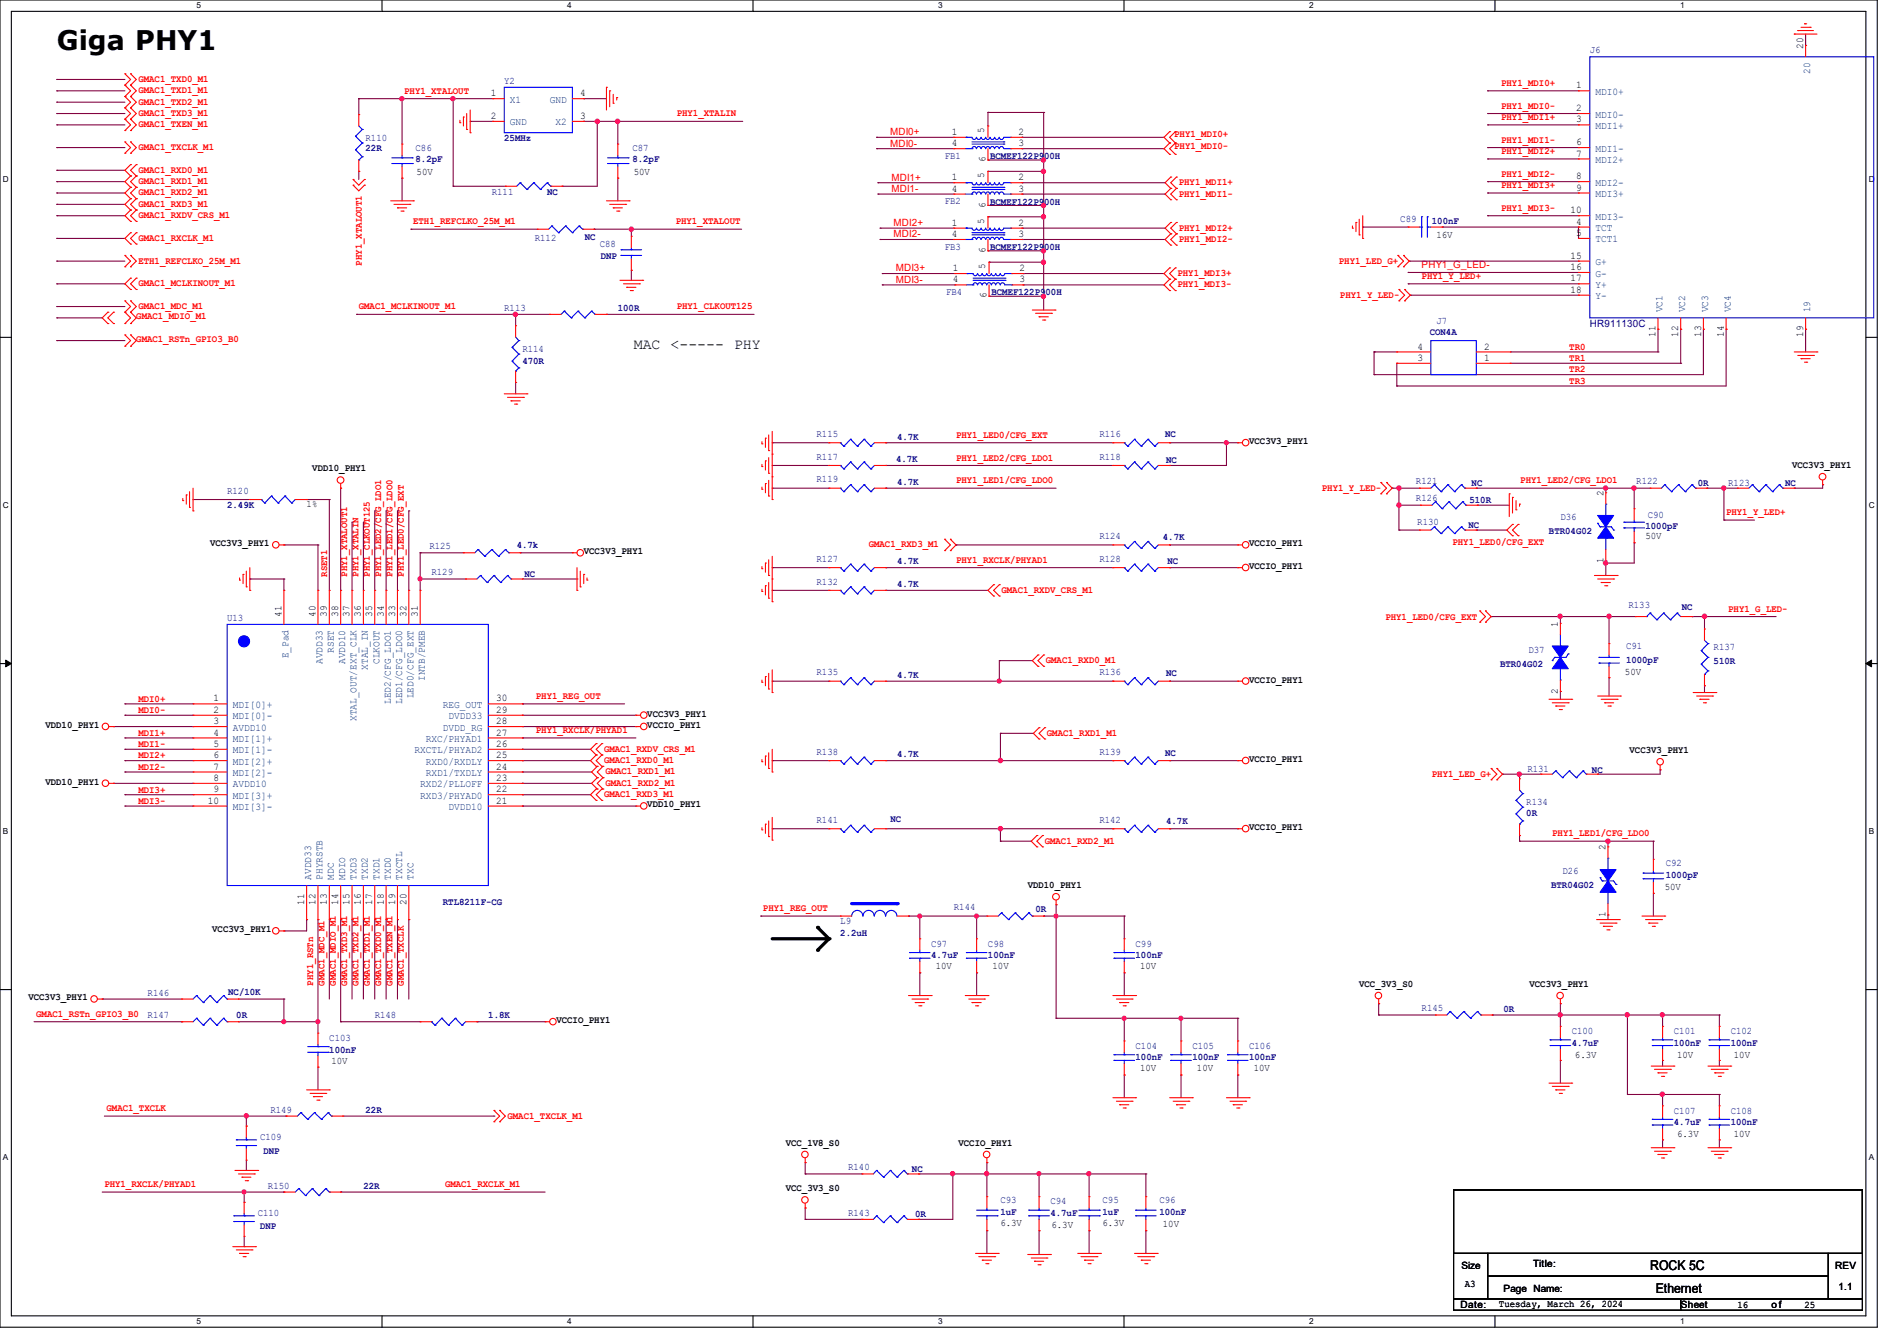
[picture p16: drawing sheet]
<svg xmlns="http://www.w3.org/2000/svg" width="297mm" height="210mm" viewBox="0 0 297 210" stroke-linecap="round" stroke-linejoin="round" font-family="sans-serif">
<defs><g id="words">
<text font-size="4.2" x="8.9" y="7.8">Giga PHY1</text>
<text font-size="2.3" x="99.2" y="54.7">MAC &lt;----- PHY</text>
<g font-size="2.1">
<text x="258.4" y="199">ROCK 5C</text>
<text x="259.3" y="202.5">Ethernet</text>
</g>
<g font-size="1.6" fill="#000080">
<text x="248.9" y="8.3">J6</text>
<text x="78.9" y="13.1">Y2</text>
<text x="57.2" y="22">R110</text>
<text x="57.2" y="23.7">22R</text>
<text x="65.1" y="23.6">C86</text>
<text x="78.9" y="22.1">25MHz</text>
<text x="99" y="23.6">C87</text>
<text x="65.1" y="25.4">8.2pF</text>
<text x="99" y="25.4">8.2pF</text>
<text x="147.9" y="24.9">FB1</text>
<text x="155" y="24.9">BCMEF122P900H</text>
<text x="77" y="30.6">R111</text>
<text x="85.7" y="30.6">NC</text>
<text x="147.9" y="32">FB2</text>
<text x="155" y="32">BCMEF122P900H</text>
<text x="219.2" y="34.8">C89</text>
<text x="224.2" y="35.1">100nF</text>
<text x="83.7" y="37.7">R112</text>
<text x="91.6" y="37.5">NC</text>
<text x="93.9" y="38.7">C88</text>
<text x="94.1" y="40.6">DNP</text>
<text x="147.9" y="39.1">FB3</text>
<text x="155" y="39.2">BCMEF122P900H</text>
<text x="148.1" y="46.2">FB4</text>
<text x="155.2" y="46.3">BCMEF122P900H</text>
<text x="78.9" y="48.7">R113</text>
<text x="96.7" y="48.7">100R</text>
<text x="223.9" y="52.5">CON4A</text>
<text x="224.9" y="50.7">J7</text>
<text x="248.9" y="51.2">HR911130C</text>
<text x="81.8" y="55.1">R114</text>
<text x="81.8" y="56.9">470R</text>
<text x="127.8" y="68.5">R115</text>
<text x="140.5" y="68.8">4.7K</text>
<text x="172.1" y="68.5">R116</text>
<text x="182.4" y="68.5">NC</text>
<text x="35.6" y="77.3">R120</text>
<text x="127.8" y="72">R117</text>
<text x="127.8" y="75.6">R119</text>
<text x="140.3" y="72.4">4.7K</text>
<text x="140.5" y="75.9">4.7K</text>
<text x="172.1" y="72">R118</text>
<text x="182.6" y="72.6">NC</text>
<text x="221.7" y="75.7">R121</text>
<text x="230.4" y="76.1">NC</text>
<text x="256.2" y="75.7">R122</text>
<text x="265.8" y="76.1">0R</text>
<text x="270.6" y="76.1">R123</text>
<text x="279.5" y="76.1">NC</text>
<text x="35.6" y="79.5">2.49K</text>
<text x="221.7" y="78.4">R126</text>
<text x="221.9" y="82.3">R130</text>
<text x="229.9" y="82.7">NC</text>
<text x="230.1" y="78.8">510R</text>
<text x="242.5" y="83.6">BTR04G02</text>
<text x="244.3" y="81.4">D36</text>
<text x="257.6" y="82.9">1000pF</text>
<text x="258" y="81.1">C90</text>
<text x="67.2" y="86">R125</text>
<text x="80.9" y="85.9">4.7k</text>
<text x="127.8" y="88">R127</text>
<text x="140.5" y="88.4">4.7K</text>
<text x="172.1" y="84.5">R124</text>
<text x="172.1" y="88">R128</text>
<text x="182.1" y="84.5">4.7K</text>
<text x="182.8" y="88.4">NC</text>
<text x="67.6" y="90.1">R129</text>
<text x="82.1" y="90.3">NC</text>
<text x="127.8" y="91.6">R132</text>
<text x="140.5" y="91.9">4.7K</text>
<text x="255" y="95.3">R133</text>
<text x="263.3" y="95.5">NC</text>
<text x="35.6" y="97.2">U13</text>
<text x="254.6" y="101.7">C91</text>
<text x="268.3" y="101.9">R137</text>
<text x="127.8" y="105.8">R135</text>
<text x="140.5" y="106.2">4.7K</text>
<text x="172.1" y="105.8">R136</text>
<text x="182.6" y="105.8">NC</text>
<text x="234.9" y="104.4">BTR04G02</text>
<text x="239.3" y="102.2">D37</text>
<text x="254.6" y="103.8">1000pF</text>
<text x="268.3" y="104.1">510R</text>
<text x="127.8" y="118.2">R138</text>
<text x="140.5" y="118.6">4.7K</text>
<text x="172.1" y="118.2">R139</text>
<text x="182.4" y="118.4">NC</text>
<text x="239.1" y="120.9">R131</text>
<text x="249.3" y="121.1">NC</text>
<text x="127.8" y="128.9">R141</text>
<text x="139.4" y="128.7">NC</text>
<text x="172.1" y="128.9">R142</text>
<text x="182.6" y="129.1">4.7K</text>
<text x="239" y="126">R134</text>
<text x="239" y="127.8">0R</text>
<text x="244.6" y="136.9">D26</text>
<text x="260.8" y="135.6">C92</text>
<text x="260.8" y="137.5">1000pF</text>
<text x="69.3" y="141.7">RTL8211F-CG</text>
<text x="149.3" y="142.6">R144</text>
<text x="162.1" y="142.8">0R</text>
<text x="242.9" y="139.1">BTR04G02</text>
<text x="131.6" y="144.7">L9</text>
<text x="131.6" y="146.5">2.2uH</text>
<text x="145.8" y="148.2">C97</text>
<text x="154.7" y="148.2">C98</text>
<text x="177.8" y="148.2">C99</text>
<text x="23.1" y="155.9">R146</text>
<text x="35.7" y="155.8">NC/10K</text>
<text x="145.8" y="150.1">4.7uF</text>
<text x="154.7" y="150.1">100nF</text>
<text x="177.8" y="150.1">100nF</text>
<text x="23.1" y="159.5">R147</text>
<text x="37" y="159.5">0R</text>
<text x="58.7" y="159.5">R148</text>
<text x="76.5" y="159.5">1.8K</text>
<text x="222.6" y="158.4">R145</text>
<text x="235.4" y="158.5">0R</text>
<text x="246.1" y="162">C100</text>
<text x="262.1" y="162">C101</text>
<text x="271" y="162">C102</text>
<text x="51.6" y="163">C103</text>
<text x="51.6" y="164.8">100nF</text>
<text x="177.8" y="164.2">C104</text>
<text x="177.8" y="166.1">100nF</text>
<text x="186.7" y="164.2">C105</text>
<text x="186.7" y="166.1">100nF</text>
<text x="195.6" y="164.2">C106</text>
<text x="195.6" y="166.1">100nF</text>
<text x="246.1" y="163.8">4.7uF</text>
<text x="262.1" y="163.8">100nF</text>
<text x="271" y="163.8">100nF</text>
<text x="40.7" y="178.5">C109</text>
<text x="42.3" y="174.2">R149</text>
<text x="57.2" y="174.3">22R</text>
<text x="262.1" y="174.4">C107</text>
<text x="262.1" y="176.2">4.7uF</text>
<text x="271" y="174.4">C108</text>
<text x="271" y="176.2">100nF</text>
<text x="41.2" y="180.7">DNP</text>
<text x="132.8" y="183.3">R140</text>
<text x="142.8" y="183.5">NC</text>
<text x="40.3" y="190.4">C110</text>
<text x="42" y="186.1">R150</text>
<text x="56.9" y="186.2">22R</text>
<text x="132.8" y="190.4">R143</text>
<text x="143.3" y="190.6">0R</text>
<text x="156.6" y="188.5">C93</text>
<text x="156.6" y="190.3">1uF</text>
<text x="164.5" y="188.6">C94</text>
<text x="164.5" y="190.5">4.7uF</text>
<text x="172.6" y="188.5">C95</text>
<text x="172.6" y="190.3">1uF</text>
<text x="181.5" y="188.5">C96</text>
<text x="181.5" y="190.3">100nF</text>
<text x="40.7" y="192.4">DNP</text>
</g>
<g font-size="1.6">
<text x="282.3" y="7.7" transform="rotate(-90 282.3 7.7)">20</text>
<text x="76.8" y="15.1">1</text>
<text x="90.8" y="15.1">4</text>
<text x="246.8" y="17.4">2</text>
<text x="246.8" y="13.8">1</text>
<text x="76.8" y="18.6">2</text>
<text x="90.8" y="18.6">3</text>
<text x="149" y="22.9">4</text>
<text x="149" y="21.1">1</text>
<text x="154.1" y="20.8" transform="rotate(-90 154.1 20.8)">5</text>
<text x="159.5" y="22.9">3</text>
<text x="159.5" y="21.1">2</text>
<text x="246.8" y="19.2">3</text>
<text x="246.8" y="22.7">6</text>
<text x="65.2" y="27.3">50V</text>
<text x="99.2" y="27.3">50V</text>
<text x="149" y="28.2">1</text>
<text x="154.1" y="27.9" transform="rotate(-90 154.1 27.9)">5</text>
<text x="154.3" y="25.4" transform="rotate(-90 154.3 25.4)">6</text>
<text x="159.5" y="28.2">2</text>
<text x="246.8" y="24.5">7</text>
<text x="246.8" y="29.8">9</text>
<text x="246.8" y="28.1">8</text>
<text x="149" y="35.3">1</text>
<text x="149" y="30">4</text>
<text x="154.1" y="35" transform="rotate(-90 154.1 35)">5</text>
<text x="154.3" y="32.5" transform="rotate(-90 154.3 32.5)">6</text>
<text x="159.5" y="35.3">2</text>
<text x="159.5" y="30">3</text>
<text x="245.9" y="33.4">10</text>
<text x="246.8" y="35.2">4</text>
<text x="149" y="37.1">4</text>
<text x="154.3" y="39.6" transform="rotate(-90 154.3 39.6)">6</text>
<text x="159.5" y="37.1">3</text>
<text x="224.9" y="37.3">16V</text>
<text x="245.9" y="40.5">15</text>
<text x="246.8" y="37">5</text>
<text x="149.2" y="44.2">4</text>
<text x="149.2" y="42.5">1</text>
<text x="154.3" y="42.1" transform="rotate(-90 154.3 42.1)">5</text>
<text x="154.5" y="46.7" transform="rotate(-90 154.5 46.7)">6</text>
<text x="159.6" y="44.2">3</text>
<text x="159.6" y="42.5">2</text>
<text x="245.9" y="42.3">16</text>
<text x="245.9" y="45.8">18</text>
<text x="245.9" y="44.1">17</text>
<text x="259.2" y="52.8" transform="rotate(-90 259.2 52.8)">11</text>
<text x="262.8" y="52.8" transform="rotate(-90 262.8 52.8)">12</text>
<text x="266.3" y="52.8" transform="rotate(-90 266.3 52.8)">13</text>
<text x="269.9" y="52.8" transform="rotate(-90 269.9 52.8)">14</text>
<text x="282.3" y="52.8" transform="rotate(-90 282.3 52.8)">19</text>
<text x="221.9" y="56.5">3</text>
<text x="221.9" y="54.7">4</text>
<text x="232.4" y="56.5">1</text>
<text x="232.4" y="54.7">2</text>
<text x="195.6" y="69.6">VCC3V3_PHY1</text>
<text x="48.9" y="73.8">VDD10_PHY1</text>
<text x="251" y="77.7" transform="rotate(-90 251 77.7)">2</text>
<text x="280.6" y="73.3">VCC3V3_PHY1</text>
<text x="48" y="79.5">1%</text>
<text x="32.9" y="85.6">VCC3V3_PHY1</text>
<text x="91.4" y="86.8">VCC3V3_PHY1</text>
<text x="195.6" y="85.6">VCCIO_PHY1</text>
<text x="195.6" y="89.1">VCCIO_PHY1</text>
<text x="251" y="88.2" transform="rotate(-90 251 88.2)">1</text>
<text x="257.6" y="84.5">50V</text>
<text x="44.1" y="96.6" transform="rotate(-90 44.1 96.6)">41</text>
<text x="49.4" y="96.6" transform="rotate(-90 49.4 96.6)">40</text>
<text x="51.2" y="96.6" transform="rotate(-90 51.2 96.6)">39</text>
<text x="53" y="96.6" transform="rotate(-90 53 96.6)">38</text>
<text x="54.7" y="96.6" transform="rotate(-90 54.7 96.6)">37</text>
<text x="56.5" y="96.6" transform="rotate(-90 56.5 96.6)">36</text>
<text x="58.3" y="96.6" transform="rotate(-90 58.3 96.6)">35</text>
<text x="60.1" y="96.6" transform="rotate(-90 60.1 96.6)">34</text>
<text x="61.8" y="96.6" transform="rotate(-90 61.8 96.6)">33</text>
<text x="63.6" y="96.6" transform="rotate(-90 63.6 96.6)">32</text>
<text x="65.4" y="96.6" transform="rotate(-90 65.4 96.6)">31</text>
<text x="243.9" y="98.2" transform="rotate(-90 243.9 98.2)">1</text>
<text x="195.6" y="106.9">VCCIO_PHY1</text>
<text x="254.4" y="105.8">50V</text>
<text x="33.4" y="109.9">1</text>
<text x="33.4" y="111.6">2</text>
<text x="33.4" y="113.4">3</text>
<text x="77.7" y="113.4">28</text>
<text x="77.7" y="111.6">29</text>
<text x="77.7" y="109.9">30</text>
<text x="101.3" y="112.2">VCC3V3_PHY1</text>
<text x="243.9" y="108.6" transform="rotate(-90 243.9 108.6)">2</text>
<text x="7.1" y="114">VDD10_PHY1</text>
<text x="33.4" y="115.2">4</text>
<text x="33.4" y="117">5</text>
<text x="33.4" y="118.7">6</text>
<text x="77.7" y="118.7">25</text>
<text x="77.7" y="117">26</text>
<text x="77.7" y="115.2">27</text>
<text x="101.3" y="114">VCCIO_PHY1</text>
<text x="195.6" y="119.3">VCCIO_PHY1</text>
<text x="255.1" y="117.9">VCC3V3_PHY1</text>
<text x="7.1" y="122.9">VDD10_PHY1</text>
<text x="32.6" y="125.9">10</text>
<text x="33.4" y="120.5">7</text>
<text x="33.4" y="122.3">8</text>
<text x="33.4" y="124.1">9</text>
<text x="77.7" y="125.9">21</text>
<text x="77.7" y="124.1">22</text>
<text x="77.7" y="122.3">23</text>
<text x="77.7" y="120.5">24</text>
<text x="101.3" y="126.4">VDD10_PHY1</text>
<text x="195.6" y="130">VCCIO_PHY1</text>
<text x="251.4" y="133.2" transform="rotate(-90 251.4 133.2)">2</text>
<text x="47.6" y="141.7" transform="rotate(-90 47.6 141.7)">11</text>
<text x="49.4" y="141.7" transform="rotate(-90 49.4 141.7)">12</text>
<text x="51.2" y="141.7" transform="rotate(-90 51.2 141.7)">13</text>
<text x="53" y="141.7" transform="rotate(-90 53 141.7)">14</text>
<text x="54.7" y="141.7" transform="rotate(-90 54.7 141.7)">15</text>
<text x="56.5" y="141.7" transform="rotate(-90 56.5 141.7)">16</text>
<text x="58.3" y="141.7" transform="rotate(-90 58.3 141.7)">17</text>
<text x="60.1" y="141.7" transform="rotate(-90 60.1 141.7)">18</text>
<text x="61.8" y="141.7" transform="rotate(-90 61.8 141.7)">19</text>
<text x="63.6" y="141.7" transform="rotate(-90 63.6 141.7)">20</text>
<text x="160.9" y="139.1">VDD10_PHY1</text>
<text x="251.4" y="143.6" transform="rotate(-90 251.4 143.6)">1</text>
<text x="260.6" y="139.4">50V</text>
<text x="33.2" y="146">VCC3V3_PHY1</text>
<text x="146.5" y="151.8">10V</text>
<text x="155.4" y="151.8">10V</text>
<text x="178.5" y="151.8">10V</text>
<text x="212.8" y="154.5">VCC_3V3_S0</text>
<text x="239.5" y="154.5">VCC3V3_PHY1</text>
<text x="4.4" y="156.7">VCC3V3_PHY1</text>
<text x="87.1" y="160.2">VCCIO_PHY1</text>
<text x="51.9" y="166.6">10V</text>
<text x="178.5" y="167.8">10V</text>
<text x="187.4" y="167.8">10V</text>
<text x="196.3" y="167.8">10V</text>
<text x="246.6" y="165.7">6.3V</text>
<text x="262.6" y="165.7">10V</text>
<text x="271.5" y="165.7">10V</text>
<text x="123" y="179.4">VCC_1V8_S0</text>
<text x="150.1" y="179.4">VCCIO_PHY1</text>
<text x="262.6" y="178.1">6.3V</text>
<text x="271.5" y="178.1">10V</text>
<text x="123" y="186.5">VCC_3V3_S0</text>
<text x="156.6" y="192">6.3V</text>
<text x="164.6" y="192.4">6.3V</text>
<text x="172.6" y="192">6.3V</text>
<text x="182.1" y="192.2">10V</text>
<text x="228.8" y="198.8">Size</text>
<text x="229.4" y="201.6">A3</text>
<text x="235.4" y="202.4">Page Name:</text>
<text x="240" y="198.5">Title:</text>
<text x="287.3" y="198.8">REV</text>
<text x="287.9" y="202">1.1</text>
<text x="228.6" y="204.9">Date:</text>
<text x="234.7" y="204.6">Tuesday, March 26, 2024</text>
<text x="263.1" y="204.9">Sheet</text>
<text x="272" y="204.8">16</text>
<text x="277.4" y="204.9">o f</text>
<text x="282.5" y="204.8">25</text>
</g>
<g font-size="1.6" fill="#004080">
<text x="283.4" y="11.6" transform="rotate(-90 283.4 11.6)">20</text>
<text x="79.8" y="16.1">X1</text>
<text x="86.1" y="16.1">GND</text>
<text x="249.8" y="14.9">MDI0+</text>
<text x="79.8" y="19.6">GND</text>
<text x="87" y="19.6">X2</text>
<text x="249.8" y="18.4">MDI0-</text>
<text x="249.8" y="20.2">MDI1+</text>
<text x="249.8" y="23.7">MDI1-</text>
<text x="249.8" y="25.5">MDI2+</text>
<text x="249.8" y="29.1">MDI2-</text>
<text x="249.8" y="34.4">MDI3-</text>
<text x="249.8" y="30.9">MDI3+</text>
<text x="249.8" y="36.2">TCT</text>
<text x="249.8" y="41.5">G+</text>
<text x="249.8" y="38">TCT1</text>
<text x="249.8" y="43.3">G-</text>
<text x="249.8" y="46.9">Y-</text>
<text x="249.8" y="45.1">Y+</text>
<text x="260.3" y="48.9" transform="rotate(-90 260.3 48.9)">VC1</text>
<text x="263.9" y="48.9" transform="rotate(-90 263.9 48.9)">VC2</text>
<text x="267.4" y="48.9" transform="rotate(-90 267.4 48.9)">VC3</text>
<text x="271" y="48.9" transform="rotate(-90 271 48.9)">VC4</text>
<text x="283.4" y="48.9" transform="rotate(-90 283.4 48.9)">19</text>
<text x="45.2" y="103.1" transform="rotate(-90 45.2 103.1)">E_Pad</text>
<text x="50.5" y="104" transform="rotate(-90 50.5 104)">AVDD33</text>
<text x="52.3" y="102.2" transform="rotate(-90 52.3 102.2)">RSET</text>
<text x="54.1" y="104" transform="rotate(-90 54.1 104)">AVDD10</text>
<text x="57.6" y="104.9" transform="rotate(-90 57.6 104.9)">XTAL_IN</text>
<text x="59.4" y="104" transform="rotate(-90 59.4 104)">CLKOUT</text>
<text x="66.5" y="106.7" transform="rotate(-90 66.5 106.7)">INTB/PMEB</text>
<text x="36.4" y="110.9">MDI[0]+</text>
<text x="36.4" y="112.7">MDI[0]-</text>
<text x="55.8" y="112.9" transform="rotate(-90 55.8 112.9)">XTAL_OUT/EXT_CLK</text>
<text x="61.2" y="110.2" transform="rotate(-90 61.2 110.2)">LED2/CFG_LDO1</text>
<text x="63" y="110.2" transform="rotate(-90 63 110.2)">LED1/CFG_LDO0</text>
<text x="64.7" y="109.3" transform="rotate(-90 64.7 109.3)">LED0/CFG_EXT</text>
<text x="69.3" y="110.9">REG_OUT</text>
<text x="70.2" y="112.7">DVDD33</text>
<text x="36.4" y="114.4">AVDD10</text>
<text x="36.4" y="116.2">MDI[1]+</text>
<text x="36.4" y="118">MDI[1]-</text>
<text x="36.4" y="119.8">MDI[2]+</text>
<text x="64.9" y="118">RXCTL/PHYAD2</text>
<text x="66.7" y="119.8">RXD0/RXDLY</text>
<text x="66.7" y="116.2">RXC/PHYAD1</text>
<text x="69.3" y="114.4">DVDD_RG</text>
<text x="36.4" y="121.5">MDI[2]-</text>
<text x="36.4" y="123.3">AVDD10</text>
<text x="36.4" y="125.1">MDI[3]+</text>
<text x="65.8" y="125.1">RXD3/PHYAD0</text>
<text x="65.8" y="123.3">RXD2/PLLOFF</text>
<text x="66.7" y="121.5">RXD1/TXDLY</text>
<text x="36.4" y="126.9">MDI[3]-</text>
<text x="70.2" y="126.9">DVDD10</text>
<text x="48.7" y="137.8" transform="rotate(-90 48.7 137.8)">AVDD33</text>
<text x="50.5" y="137.8" transform="rotate(-90 50.5 137.8)">PHYRSTB</text>
<text x="52.3" y="137.8" transform="rotate(-90 52.3 137.8)">MDC</text>
<text x="54.1" y="137.8" transform="rotate(-90 54.1 137.8)">MDIO</text>
<text x="55.8" y="137.8" transform="rotate(-90 55.8 137.8)">TXD3</text>
<text x="57.6" y="137.8" transform="rotate(-90 57.6 137.8)">TXD2</text>
<text x="59.4" y="137.8" transform="rotate(-90 59.4 137.8)">TXD1</text>
<text x="61.2" y="137.8" transform="rotate(-90 61.2 137.8)">TXD0</text>
<text x="63" y="137.8" transform="rotate(-90 63 137.8)">TXCTL</text>
<text x="64.7" y="137.8" transform="rotate(-90 64.7 137.8)">TXC</text>
</g>
<g font-size="1.6" fill="#f00">
<text x="21.7" y="16.4">GMAC1_TXD2_M1</text>
<text x="21.7" y="12.8">GMAC1_TXD0_M1</text>
<text x="21.7" y="14.6">GMAC1_TXD1_M1</text>
<text x="63.3" y="14.7">PHY1_XTALOUT</text>
<text x="235" y="17">PHY1_MDI0-</text>
<text x="235" y="13.5">PHY1_MDI0+</text>
<text x="21.7" y="18.2">GMAC1_TXD3_M1</text>
<text x="21.7" y="23.5">GMAC1_TXCLK_M1</text>
<text x="21.7" y="19.9">GMAC1_TXEN_M1</text>
<text x="106" y="18.2">PHY1_XTALIN</text>
<text x="139.4" y="22.9">MDI0-</text>
<text x="139.4" y="21.2">MDI0+</text>
<text x="183.8" y="23.3">PHY1_MDI0-</text>
<text x="183.8" y="21.4">PHY1_MDI0+</text>
<text x="235" y="18.8">PHY1_MDI1+</text>
<text x="235" y="22.4">PHY1_MDI1-</text>
<text x="21.7" y="27.1">GMAC1_RXD0_M1</text>
<text x="21.7" y="28.8">GMAC1_RXD1_M1</text>
<text x="139.6" y="28.3">MDI1+</text>
<text x="184.6" y="29">PHY1_MDI1+</text>
<text x="235" y="27.7">PHY1_MDI2-</text>
<text x="235" y="24.1">PHY1_MDI2+</text>
<text x="235" y="29.5">PHY1_MDI3+</text>
<text x="21.7" y="30.6">GMAC1_RXD2_M1</text>
<text x="21.7" y="32.4">GMAC1_RXD3_M1</text>
<text x="21.7" y="34.2">GMAC1_RXDV_CRS_M1</text>
<text x="64.7" y="35.1">ETH1_REFCLKO_25M_M1</text>
<text x="105.8" y="35.1">PHY1_XTALOUT</text>
<text x="139.6" y="30.1">MDI1-</text>
<text x="139.9" y="35.4">MDI2+</text>
<text x="184.6" y="30.8">PHY1_MDI1-</text>
<text x="235" y="33">PHY1_MDI3-</text>
<text x="21.7" y="37.7">GMAC1_RXCLK_M1</text>
<text x="21.7" y="41.3">ETH1_REFCLKO_25M_M1</text>
<text x="56.6" y="41.6" transform="rotate(-90 56.6 41.6)">PHY1_XTALOUT1</text>
<text x="139.9" y="37.2">MDI2-</text>
<text x="184.6" y="37.9">PHY1_MDI2-</text>
<text x="184.6" y="36.1">PHY1_MDI2+</text>
<text x="209.6" y="41.3">PHY1_LED_G+</text>
<text x="222.6" y="41.9">PHY1_G_LED-</text>
<text x="21.7" y="44.8">GMAC1_MCLKINOUT_M1</text>
<text x="140.2" y="44.3">MDI3-</text>
<text x="140.2" y="42.5">MDI3+</text>
<text x="184.4" y="45">PHY1_MDI3-</text>
<text x="184.4" y="43.2">PHY1_MDI3+</text>
<text x="209.8" y="46.6">PHY1_Y_LED-</text>
<text x="222.6" y="43.7">PHY1_Y_LED+</text>
<text x="21.3" y="50">GMAC1_MDIO_M1</text>
<text x="21.3" y="53.5">GMAC1_RSTn_GPIO3_B0</text>
<text x="21.7" y="48.4">GMAC1_MDC_M1</text>
<text x="56.2" y="48.5">GMAC1_MCLKINOUT_M1</text>
<text x="106" y="48.5">PHY1_CLKOUT125</text>
<text x="245.7" y="56.6">TR1</text>
<text x="245.7" y="54.8">TR0</text>
<text x="245.7" y="58.3">TR2</text>
<text x="245.7" y="60.1">TR3</text>
<text x="149.7" y="68.6">PHY1_LED0/CFG_EXT</text>
<text x="149.7" y="72.1">PHY1_LED2/CFG_LDO1</text>
<text x="149.7" y="75.7">PHY1_LED1/CFG_LDO0</text>
<text x="207" y="76.8">PHY1_Y_LED-</text>
<text x="238" y="75.7">PHY1_LED2/CFG_LDO1</text>
<text x="270.2" y="80.7">PHY1_Y_LED+</text>
<text x="136" y="85.7">GMAC1_RXD3_M1</text>
<text x="149.7" y="88.1">PHY1_RXCLK/PHYAD1</text>
<text x="227.4" y="85.4">PHY1_LED0/CFG_EXT</text>
<text x="51.2" y="90.3" transform="rotate(-90 51.2 90.3)">RSET1</text>
<text x="54.4" y="90.3" transform="rotate(-90 54.4 90.3)">PHY1_XTALOUT1</text>
<text x="56.1" y="90.3" transform="rotate(-90 56.1 90.3)">PHY1_XTALIN</text>
<text x="57.9" y="90.3" transform="rotate(-90 57.9 90.3)">PHY1_CLKOUT125</text>
<text x="59.7" y="90.3" transform="rotate(-90 59.7 90.3)">PHY1_LED2/CFG_LDO1</text>
<text x="61.5" y="90.3" transform="rotate(-90 61.5 90.3)">PHY1_LED1/CFG_LDO0</text>
<text x="63.2" y="90.3" transform="rotate(-90 63.2 90.3)">PHY1_LED0/CFG_EXT</text>
<text x="156.8" y="92.8">GMAC1_RXDV_CRS_M1</text>
<text x="270.6" y="95.8">PHY1_G_LED-</text>
<text x="216.9" y="97.1">PHY1_LED0/CFG_EXT</text>
<text x="163.7" y="103.8">GMAC1_RXD0_M1</text>
<text x="21.7" y="111.7">MDI0-</text>
<text x="21.7" y="109.9">MDI0+</text>
<text x="83.9" y="109.5">PHY1_REG_OUT</text>
<text x="21.7" y="118.8">MDI2+</text>
<text x="21.7" y="117">MDI1-</text>
<text x="21.7" y="115.2">MDI1+</text>
<text x="83.9" y="114.8">PHY1_RXCLK/PHYAD1</text>
<text x="94.6" y="119.5">GMAC1_RXD0_M1</text>
<text x="94.6" y="117.7">GMAC1_RXDV_CRS_M1</text>
<text x="163.9" y="115.2">GMAC1_RXD1_M1</text>
<text x="21.7" y="125.9">MDI3-</text>
<text x="21.7" y="124.1">MDI3+</text>
<text x="21.7" y="120.6">MDI2-</text>
<text x="94.6" y="124.8">GMAC1_RXD3_M1</text>
<text x="94.8" y="123.1">GMAC1_RXD2_M1</text>
<text x="94.8" y="121.3">GMAC1_RXD1_M1</text>
<text x="224.2" y="121.6">PHY1_LED_G+</text>
<text x="243" y="131">PHY1_LED1/CFG_LDO0</text>
<text x="163.6" y="132.1">GMAC1_RXD2_M1</text>
<text x="119.5" y="142.7">PHY1_REG_OUT</text>
<text x="49" y="154.3" transform="rotate(-90 49 154.3)">PHY1_RSTn</text>
<text x="50.8" y="154.3" transform="rotate(-90 50.8 154.3)">GMAC1_MDC_M1</text>
<text x="52.6" y="154.3" transform="rotate(-90 52.6 154.3)">GMAC1_MDIO_M1</text>
<text x="54.4" y="154.3" transform="rotate(-90 54.4 154.3)">GMAC1_TXD3_M1</text>
<text x="56.1" y="154.3" transform="rotate(-90 56.1 154.3)">GMAC1_TXD2_M1</text>
<text x="57.9" y="154.3" transform="rotate(-90 57.9 154.3)">GMAC1_TXD1_M1</text>
<text x="59.7" y="154.3" transform="rotate(-90 59.7 154.3)">GMAC1_TXD0_M1</text>
<text x="61.5" y="154.3" transform="rotate(-90 61.5 154.3)">GMAC1_TXEN_M1</text>
<text x="63.2" y="154.3" transform="rotate(-90 63.2 154.3)">GMAC1_TXCLK</text>
<text x="5.7" y="159.3">GMAC1_RSTn_GPIO3_B0</text>
<text x="16.7" y="174">GMAC1_TXCLK</text>
<text x="79.5" y="175.2">GMAC1_TXCLK_M1</text>
<text x="16.3" y="185.9">PHY1_RXCLK/PHYAD1</text>
<text x="69.7" y="185.9">GMAC1_RXCLK_M1</text>
</g>
<g font-size="1.3">
<text x="30.8" y="1.3">5</text>
<text x="88.8" y="1.3">4</text>
<text x="146.9" y="1.3">3</text>
<text x="205" y="1.3">2</text>
<text x="263.1" y="1.3">1</text>
<text x=".5" y="28.4">D</text>
<text x="292.6" y="28.4">D</text>
<text x=".5" y="79.5">C</text>
<text x="292.6" y="79.5">C</text>
<text x=".5" y="130.6">B</text>
<text x="292.6" y="130.6">B</text>
<text x=".5" y="181.7">A</text>
<text x="292.6" y="181.7">A</text>
<text x="30.8" y="207.4">5</text>
<text x="88.8" y="207.4">4</text>
<text x="146.9" y="207.4">3</text>
<text x="205" y="207.4">2</text>
<text x="263.1" y="207.4">1</text>
</g>
</g></defs>
<path d="M0 0h293.9v207.9h-293.9zM1.8 1.8h290.3v204.3h-290.3z" fill="none" stroke="#000" stroke-width=".17"/>
<g fill="#fff">
<path d="M30.8 .2h.7v1.4h-.7z"/>
<path d="M30.8 206.2h.7v1.4h-.7z"/>
</g>
<path d="M59.8 0v1.8M59.8 206.1v1.8" fill="none" stroke="#000" stroke-width=".17"/>
<g fill="#fff">
<path d="M88.8 .2h.7v1.4h-.7z"/>
<path d="M88.8 206.2h.7v1.4h-.7z"/>
</g>
<path d="M117.9 0v1.8M117.9 206.1v1.8" fill="none" stroke="#000" stroke-width=".17"/>
<g fill="#fff">
<path d="M146.9 .2h.7v1.4h-.7z"/>
<path d="M146.9 206.2h.7v1.4h-.7z"/>
</g>
<path d="M176 0v1.8M176 206.1v1.8" fill="none" stroke="#000" stroke-width=".17"/>
<g fill="#fff">
<path d="M205 .2h.7v1.4h-.7z"/>
<path d="M205 206.2h.7v1.4h-.7z"/>
</g>
<path d="M234.1 0v1.8M234.1 206.1v1.8" fill="none" stroke="#000" stroke-width=".17"/>
<g fill="#fff">
<path d="M263.1 .2h.6v1.4h-.6z"/>
<path d="M263.1 206.2h.6v1.4h-.6z"/>
<path d="M.5 27.3h.9v1.4h-.9z"/>
<path d="M292.6 27.3h.9v1.4h-.9z"/>
<path d="M.5 78.4h.9v1.4h-.9z"/>
<path d="M292.6 78.4h.9v1.4h-.9z"/>
</g>
<path d="M0 52.8h1.8M292.1 52.8h1.8" fill="none" stroke="#000" stroke-width=".17"/>
<g fill="#fff">
<path d="M.5 129.5h.8v1.4h-.8z"/>
<path d="M292.6 129.5h.8v1.4h-.8z"/>
</g>
<path d="M0 103.9h1.8M292.1 103.9h1.8" fill="none" stroke="#000" stroke-width=".17"/>
<path d="M.9 103.4l.9 .5-.9 .5zM292.1 103.9l.9-.5v1z" fill="#000" stroke="#000" stroke-width=".16"/>
<g fill="#fff">
<path d="M.5 180.5h.8v1.4h-.8z"/>
<path d="M292.6 180.5h.8v1.4h-.8z"/>
</g>
<path d="M0 155h1.8M292.1 155h1.8M227.6 186.4h64v9.9h-64zM227.6 196.3h5.3v7.1h-5.3zM232.9 196.3h53.4v3.6h-53.4zM232.9 199.9h53.4v3.5h-53.4zM286.3 196.3h5.3v7.1h-5.3zM227.6 203.4h35.5v1.8h-35.5zM263.1 203.4h28.5v1.8h-28.5z" fill="none" stroke="#000" stroke-width=".17"/>
<path d="M120.9 147h8.9M128 145.2l1.8 1.8M129.8 147l-1.8 1.8" fill="none" stroke="#000" stroke-width=".51"/>
<g fill="#000">
<circle cx="128" cy="148.8" r=".25"/>
<circle cx="128" cy="145.2" r=".25"/>
<circle cx="129.8" cy="147" r=".25"/>
</g>
<g fill="none" stroke="#800040" stroke-width=".17">
<path d="M8.9 17.8h.1M8.9 16h.1M8.9 12.4h.1M8.9 14.2h.1M8.9 19.6h.1M8.9 17.8h10.7M8.9 16h10.7M8.9 12.4h10.7M8.9 14.2h10.7M8.9 19.6h10.7M56.2 15.5h.1M56.2 15.5h21"/>
<path d="M56.2 15.5v2.4M62.9 15.5h.1M62.9 15.5v7.1M71 15.5h.1M71 15.5v13.7M73.6 19h.1M73.6 19h3.6M91.4 19h.1M91.4 15.5h.1M91.4 19h24.9M91.4 15.5h3.6M93.5 19h.1"/>
<path d="M93.5 19v10.2h-5.5M96.7 19h.1M96.7 19v3.6M154.7 17.6h.1M154.7 17.6v2.1M154.7 17.6h8.7M163.4 17.6h.1M163.4 17.6v31M232.9 17.8h.1M232.9 14.2h.1M232.9 19.6h.1M232.9 17.8h14.2"/>
<path d="M232.9 14.2h14.2M232.9 19.6h14.2M282.7 7.1h.1M282.7 5.3v1.8M8.9 30.2h.1M8.9 32h.1M8.9 37.3h.1M8.9 26.7h.1M8.9 28.4h.1M8.9 33.8h.1M8.9 23.1h.1M8.9 30.2h10.7"/>
<path d="M8.9 32h10.7M8.9 37.3h10.7M8.9 26.7h10.7M8.9 28.4h10.7M8.9 33.8h10.7M8.9 23.1h10.7M56.2 26.8h.1M56.2 26.8v1.3M62.9 27.9h.1M62.9 27.9v3.6M64.3 35.9h.1M64.3 35.9h19.8"/>
<path d="M71 29.2h.1M71 29.2h8.1M88 29.2h.1M93 35.9h.1M93 35.9h23.1M96.7 27.9h.1M96.7 27.9v3.6M98.8 35.9h.1M98.8 35.9v1.1M137.2 23.3h.1M137.2 21.5h.1M137.2 23.3h12.2"/>
<path d="M137.2 21.5h12.2M137.5 28.6h.1M137.5 30.4h.1M137.5 28.6h11.9M137.5 30.4h11.9M137.8 37.5h.1M137.8 35.7h.1M137.8 37.5h11.6M137.8 35.7h11.6M154.7 25.1h.1M154.7 26.8h.1M154.7 32.2h.1"/>
<path d="M154.7 34h.1M154.7 39.3h.1M154.7 25.1h8.7M154.7 26.8h8.7M154.7 32.2h8.7M154.7 34h8.7M154.7 39.3h8.7M160 30.4h.1M160 28.6h.1M160 23.3h.1M160 21.5h.1M160 37.5h.1"/>
<path d="M160 35.7h.1M160 28.6h22.4M160 23.3h22.2M160 30.4h22.4M160 37.5h22.4M160 21.5h22.2M160 35.7h22.4M163.4 25.1h.1M163.4 26.8h.1M163.4 32.2h.1M163.4 34h.1M163.4 39.3h.1"/>
<path d="M213.4 35.6h.1M213.4 35.6h7.1M225.8 35.6h.1M225.8 35.6h21.3v1.7M232.9 28.4h.1M232.9 24.9h.1M232.9 33.8h.1M232.9 30.2h.1M232.9 23.1h.1M232.9 30.2h14.2M232.9 28.4h14.2M232.9 33.8h14.2"/>
<path d="M232.9 23.1h14.2M232.9 24.9h14.2M247.1 37.3h.1M8.9 48h.1M8.9 49.8h.1M8.9 40.9h.1M8.9 53.3h.1M8.9 44.4h.1M8.9 48h10.7M8.9 49.8h7.1M8.9 40.9h10.7M8.9 53.3h10.7"/>
<path d="M8.9 44.4h10.7M55.8 49.2h.1M55.8 49.2h30.3M80.7 59.9h.1M80.7 49.2h.1M80.7 49.2v1.8M80.7 59.9v1.8M95 49.2h.1M95 49.2h23.1M98.8 42.3h.1M98.8 42.3v1.6M138.1 44.6h.1"/>
<path d="M138.1 42.8h.1M138.1 44.6h11.4M138.1 42.8h11.4M154.9 41.1h.1M154.9 46.4h.1M154.9 41.1h8.5M154.9 46.4h8.5M160.2 44.6h.1M160.2 42.8h.1M160.2 44.6h22M160.2 42.8h22M163.4 41.1h.1"/>
<path d="M163.4 46.4h.1M215.1 58.7h.1M215.1 55.1h.1M215.1 55.1h3.6M215.1 55.1v3.6M218.7 56.9h.1M218.7 56.9v3.6M220.5 42.7h.1M220.5 44.4h.1M220.5 44.4h26.6M220.5 42.7h26.6M220.6 40.9h.1"/>
<path d="M220.6 40.9h26.5M220.8 46.2h.1M220.8 46.2h26.3M236.5 56.9h26.6M236.5 55.1h23.1M259.6 55.1h.1M259.6 51.6h.1M259.6 51.6v3.5M263.1 56.9h.1M263.1 51.6h.1M263.1 51.6v5.3M266.7 51.6h.1"/>
<path d="M266.7 51.6v7.1h-51.6M270.3 51.6h.1M270.3 51.6v8.9h-51.6M282.7 51.6h.1M282.7 51.6v3.5M30.2 78.2h.1M30.2 78.2h8.9M48 78.2h.1M48 78.2h3.6M51.6 78.2h.1M51.6 78.2v14.3M53.3 76.5h.1"/>
<path d="M53.3 76.5v16M120.9 69.3h.1M120.9 76.5h.1M120.9 72.9h.1M120.9 72.9h8.9M120.9 69.3h8.9M120.9 76.5h8.9M138.7 72.9h.1M138.7 69.3h.1M138.7 76.5h.1M138.7 72.9h35.5M138.7 69.3h35.5"/>
<path d="M138.7 76.5h26.7M183.1 72.9h.1M183.1 69.3h.1M183.1 69.3h10.7M192 69.3h.1M192 69.3v3.6h-8.9M218 76.5h.1M218 76.5h4.2M218.7 60.5h.1M219 79.1h.1M219 76.5h.1M219 79.1h3.4"/>
<path d="M219 76.5v6.5M231.1 76.5h.1M231.1 76.5h27.3M231.3 79.1h.1M231.3 79.1h5M251.4 76.5h.1M251.4 76.5v.7M255.9 76.5h.1M255.9 76.5v3.2M267.3 76.5h.1M267.3 76.5h4.7M269.9 76.5h.1"/>
<path d="M269.9 76.5v4.9M280.9 76.5h.1M285.4 75.9h.1M285.4 75.9v.6h-4.5M39.1 90.7h.1M39.1 90.7h5.3M44.4 90.7h.1M44.4 85.3h.1M44.4 85.3h5.4M44.4 90.7v1.8M49.8 85.3h.1M49.8 85.3v7.2"/>
<path d="M55.1 81.8h.1M55.1 81.8v10.7M56.9 81.8h.1M56.9 81.8v10.7M58.7 80h.1M58.7 80v12.5M60.5 80h.1M60.5 80v12.5M62.2 80h.1M62.2 80v12.5M64 80h.1M64 80v12.5"/>
<path d="M65.8 90.7h.1M65.8 86.6h.1M65.8 90.7h7.1M65.8 86.6v5.9M65.8 86.6h6.8M81.4 86.6h.1M81.4 86.6h8.2M81.8 90.7h8.5M90.3 90.7h.1M120.9 88.9h.1M120.9 92.5h.1M120.9 88.9h8.9"/>
<path d="M120.9 92.5h8.9M138.7 92.5h.1M138.7 88.9h.1M138.7 88.9h35.5M138.7 92.5h16M149.7 85.3h.1M149.7 85.3h24.5M183.1 85.3h.1M183.1 88.9h.1M183.1 85.3h10.7M183.1 88.9h10.7M219 83h.1"/>
<path d="M219 83h3.2M231.1 83h.1M231.1 83h4.8M233.5 96.6h.1M233.5 96.6h22.5M244.3 96.6h.1M244.3 96.6v1M251.4 87.8h.1M251.4 88.2h.1M251.4 87.8v2.3M251.9 96.6h.1M251.9 96.6v4.2"/>
<path d="M255.9 85h.1M255.9 85v3.2h-4.5M264.9 96.6h.1M264.9 96.6h13.2M266.9 96.6h.1M266.9 96.6v1.9M269.9 81.4h.1M269.9 81.4h4.8M17.8 113.8h.1M17.8 113.8h12.4M19.6 119.1h.1M19.6 117.3h.1"/>
<path d="M19.6 112h.1M19.6 115.6h.1M19.6 110.2h.1M19.6 110.2h10.6M19.6 119.1h10.6M19.6 117.3h10.6M19.6 112h10.6M19.6 115.6h10.6M81.8 110.2h.1M81.8 115.6h.1M81.8 113.8h.1M81.8 112h.1"/>
<path d="M81.8 119.1h.1M81.8 117.3h.1M81.8 110.2h16M81.8 119.1h10.7M81.8 117.3h10.7M81.8 112h17.8M81.8 115.6h17.8M81.8 113.8h17.8M120.9 106.7h.1M120.9 119.1h.1M120.9 106.7h8.9M120.9 119.1h8.9"/>
<path d="M138.7 106.7h35.5M138.7 119.1h35.5M156.5 106.7h.1M156.5 103.5h.1M156.5 103.5h5.1M156.5 103.5v3.2M156.6 119.1h.1M156.6 114.9h.1M156.6 114.9h5.2M156.6 114.9v4.2M174.2 106.7h.1M174.2 119.1h.1"/>
<path d="M183.1 106.7h.1M183.1 119.1h.1M183.1 106.7h10.7M183.1 119.1h10.7M244.3 108.3h.1M244.3 108.3v1.2M251.9 106.1h.1M251.9 106.1v2.9M266.9 107.4h.1M266.9 107.4v1.1M17.8 122.7h.1M17.8 122.7h12.4"/>
<path d="M19.6 126.2h.1M19.6 124.5h.1M19.6 120.9h.1M19.6 126.2h10.6M19.6 124.5h10.6M19.6 120.9h10.6M81.8 126.2h.1M81.8 122.7h.1M81.8 124.5h.1M81.8 120.9h.1M81.8 126.2h17.8M81.8 124.5h10.7"/>
<path d="M81.8 120.9h10.8M81.8 122.7h10.8M120.9 129.8h.1M120.9 129.8h8.9M138.7 129.8h35.5M156.6 129.8h.1M156.6 131.7h.1M156.6 131.7h4.9M156.6 129.8v1.9M174.2 129.8h.1M183.1 129.8h.1M183.1 129.8h10.7"/>
<path d="M235.2 121.2h.1M235.2 121.2h6.1M237.9 131.7h.1M237.9 121.2h.1M237.9 130.9h.1M237.9 131.7h21M237.9 121.2v.8M237.9 130.9v.8M250.1 121.2h.1M251.8 131.7h.1M251.8 131.7v.9M258.9 139.9h.1"/>
<path d="M258.9 131.7h.1M258.9 131.7v2.9M258.9 139.9v3.6M259.9 120.6h.1M259.9 120.6v.6h-9.8M16 156.5h.1M16 156.5h12.4M37.3 156.5h7.1M44.4 145.8h.1M44.4 156.5h.1M44.4 156.5v3.5M48 144h.1"/>
<path d="M48 144v1.8h-3.6M49.8 144h.1M49.8 144v17.8M51.6 144h.1M51.6 144v12.5M53.3 144h.1M53.3 144v16M55.1 144h.1M55.1 144v12.5M56.9 144h.1M56.9 144v12.5M58.7 144h.1"/>
<path d="M58.7 144v12.5M60.5 144h.1M60.5 144v12.5M62.2 144h.1M62.2 144v12.5M64 144h.1M64 144v12.5M119.1 143.5h.1M119.1 143.5h12.5M142.2 143.5h.1M142.2 143.5h12.3M144 152.4h.1"/>
<path d="M144 143.5h.1M144 143.5v3.5M144 152.4v3.5M152.9 152.4h.1M152.9 143.5h.1M152.9 143.5v3.5M152.9 152.4v3.5M163.4 143.5h.1M163.4 143.5h12.6M165.4 143.5h.1M165.4 141.7h.1M165.4 159.5h.1"/>
<path d="M165.4 159.5h28.4M165.4 141.7v17.8M176 159.5h.1M176 143.5h.1M176 152.4h.1M176 143.5v3.5M176 152.4v3.5M176 159.5v3.5M184.9 159.5h.1M184.9 159.5v3.5M193.8 159.5h.1M193.8 159.5v3.5"/>
<path d="M215.9 159h.1M215.9 157.2h.1M215.9 159h8.8M215.9 157.2v1.8M233.6 159h.1M233.6 159h35.6M244.3 157.2h.1M244.3 159h.1M244.3 157.2v3.5M251.8 143.3h.1M251.8 143.3v.7M254.8 159h.1"/>
<path d="M254.8 159v12.4M260.3 159h.1M260.3 159v1.7M269.2 159h.1M269.2 159v1.7M5.3 160h23.1M16.3 174.8h28.5M28.4 160h.1M37.3 160h12.5M38.6 174.8h.1M38.6 176.4h.1M38.6 174.8v1.6"/>
<path d="M44.4 160h.1M44.8 174.8h.1M49.8 167.1h.1M49.8 160h.1M49.8 167.1v3.6M53.3 160h.1M53.3 160h12.5M53.7 174.8h23.6M74.7 160h.1M74.7 160h10.6M77.3 174.8h.1M176 168.4h.1"/>
<path d="M176 168.4v3.5M184.9 168.4h.1M184.9 168.4v3.5M193.8 168.4h.1M193.8 168.4v3.5M244.3 166.1h.1M244.3 166.1v3.5M254.8 171.4h.1M254.8 171.4h14.4M260.3 166.1h.1M260.3 171.4h.1M260.3 178.5h.1"/>
<path d="M260.3 166.1v.9M260.3 171.4v1.8M260.3 178.5v1.2M269.2 166.1h.1M269.2 178.5h.1M269.2 171.4h.1M269.2 166.1v.9M269.2 171.4v1.8M269.2 178.5v1.2M16 186.7h28.4M38.2 186.7h.1M38.2 188.3h.1"/>
<path d="M38.2 195.2h.1M38.2 186.7v1.6M38.2 193.6v1.6M38.6 183.3h.1M38.6 181.7v1.6M44.4 186.7h.1M53.3 186.7h.1M53.3 186.7h32M126.1 182.1h.1M126.1 183.9h.1M126.1 191h.1M126.1 189.2h.1"/>
<path d="M126.1 183.9h8.9M126.1 182.1v1.8M126.1 189.2v1.8M126.1 191h8.9M143.8 183.9h.1M143.8 191h.1M143.8 183.9h35.6M149.2 183.9h.1M149.2 183.9v7.1h-5.4M154.5 183.9h.1M154.5 182.1h.1M154.5 192.7h.1"/>
<path d="M154.5 182.1v5.3M154.5 192.7v3.6M162.7 192.7h.1M162.7 183.9h.1M162.7 183.9v3.5M162.7 192.7v3.8M170.5 192.7h.1M170.5 183.9h.1M170.5 183.9v3.5M170.5 192.7v3.6M179.4 183.9h.1M179.4 192.7h.1"/>
<path d="M179.4 183.9v3.5M179.4 192.7v3.6"/>
</g>
<g fill="#f0f" stroke="#f0f" stroke-width=".17">
<circle cx="154.5" cy="183.8" r=".34"/>
<circle cx="156.4" cy="106.7" r=".32"/>
<circle cx="184.9" cy="159.5" r=".32"/>
<circle cx="156.6" cy="129.8" r=".34"/>
<circle cx="176" cy="159.5" r=".32"/>
<circle cx="49.8" cy="160" r=".32"/>
<circle cx="244.3" cy="158.9" r=".34"/>
<circle cx="156.6" cy="119.1" r=".34"/>
<circle cx="192" cy="69.3" r=".32"/>
<circle cx="260.3" cy="158.9" r=".34"/>
<circle cx="254.8" cy="158.9" r=".34"/>
<circle cx="260.3" cy="171.4" r=".34"/>
<circle cx="96.7" cy="19" r=".34"/>
<circle cx="149.1" cy="183.8" r=".34"/>
<circle cx="152.9" cy="143.5" r=".32"/>
<circle cx="144" cy="143.5" r=".32"/>
<circle cx="80.7" cy="49.2" r=".34"/>
<circle cx="251.4" cy="76.4" r=".34"/>
<circle cx="219" cy="79.1" r=".34"/>
<circle cx="44.4" cy="160" r=".32"/>
<circle cx="163.4" cy="25.1" r=".34"/>
<circle cx="163.4" cy="32.2" r=".34"/>
<circle cx="163.4" cy="26.8" r=".34"/>
<circle cx="163.4" cy="34" r=".34"/>
<circle cx="163.4" cy="41.1" r=".34"/>
<circle cx="163.4" cy="39.3" r=".34"/>
<circle cx="163.4" cy="46.4" r=".34"/>
<circle cx="70.9" cy="15.5" r=".34"/>
<circle cx="93.5" cy="19" r=".34"/>
<circle cx="38.2" cy="186.7" r=".32"/>
<circle cx="165.3" cy="143.5" r=".32"/>
<circle cx="170.5" cy="183.8" r=".34"/>
<circle cx="162.7" cy="183.8" r=".32"/>
<circle cx="237.9" cy="121.2" r=".34"/>
<circle cx="266.9" cy="96.5" r=".34"/>
<circle cx="244.3" cy="96.5" r=".34"/>
<circle cx="251.9" cy="96.5" r=".34"/>
<circle cx="98.8" cy="35.9" r=".34"/>
<circle cx="62.9" cy="15.5" r=".34"/>
<circle cx="38.6" cy="174.8" r=".34"/>
<circle cx="269.9" cy="76.4" r=".34"/>
<circle cx="219" cy="76.4" r=".34"/>
<circle cx="65.8" cy="90.7" r=".32"/>
<circle cx="251.8" cy="131.7" r=".34"/>
<circle cx="255.8" cy="76.4" r=".34"/>
<circle cx="251.4" cy="88.2" r=".34"/>
</g>
<g fill="none" stroke="#f00" stroke-width=".17">
<path d="M19.6 16.9h.1M19.6 15.1h.1M19.6 18.7h.1M19.6 13.3h.1M19.6 11.6h.1M19.6 15.1l.8 .9-.8 .9M19.6 16.9l.8 .9-.8 .9M19.6 11.6l.8 .8-.8 .9M19.6 13.3l.8 .9-.8 .9M19.6 18.7l.8 .9-.8 .8M20.4 16.9h.1M20.4 15.1h.1"/>
<path d="M20.4 18.7h.1M20.4 13.3h.1M20.4 11.6h.1M20.4 15.1l.9 .9-.9 .9M20.4 16.9l.9 .9-.9 .9M20.4 11.6l.9 .8-.9 .9M20.4 13.3l.9 .9-.9 .9M20.4 18.7l.9 .9-.9 .8M56.2 17.9h.1M56.2 17.9v1.8M72 19.2h.1M72 18.8v.4"/>
<path d="M72.6 18.3h.1M72.6 18.3v1.4M73.1 17.8v2.5M73.6 17.2v3.6M77.2 15.5h.1M77.2 19h.1M77.2 15.5h1.8M77.2 19h1.8M89.6 15.5h1.8M89.6 19h1.8M91.4 19h.1M91.4 15.5h.1"/>
<path d="M95 13.7h.1M95 13.7v3.5M95.5 14.2h.1M95.5 14.2v2.5M96 16.2h.1M96 14.8v1.4M96.6 15.3h.1M96.6 15.3v.4M154.7 19.7h.1M154.7 19.7v1.8M247.1 17.8h.1M247.1 19.6h.1"/>
<path d="M247.1 14.2h.1M247.1 17.8h1.8M247.1 19.6h1.8M247.1 14.2h1.8M280.9 5.3h.1M280.9 5.3h3.6M281.5 4.8h.1M281.5 4.8h2.4M282 4.3h1.4M282.5 3.7h.1M282.5 3.7h.4M282.7 7.1h.1"/>
<path d="M282.7 7.1v1.8M283.4 4.3h.1M19.6 24h.1M19.6 22.2h.1M19.6 20.4h.1M19.6 22.2l.8 .9-.8 .9M20.4 24h.1M20.4 22.2h.1M20.4 29.3h.1M20.4 31.1h.1M20.4 32.9h.1M20.4 36.4h.1"/>
<path d="M20.4 38.2h.1M20.4 20.4h.1M20.4 25.8h.1M20.4 27.6h.1M20.4 34.7h.1M20.4 22.2l.9 .9-.9 .9M20.4 29.3l-.8 .9 .8 .9M20.4 31.1l-.8 .9 .8 .9M20.4 36.4l-.8 .9 .8 .9M20.4 25.8l-.8 .9 .8 .9M20.4 27.6l-.8 .8 .8 .9M20.4 32.9l-.8 .9 .8 .9"/>
<path d="M21.3 31.1h.1M21.3 29.3h.1M21.3 32.9h.1M21.3 38.2h.1M21.3 36.4h.1M21.3 27.6h.1M21.3 25.8h.1M21.3 34.7h.1M21.3 29.3l-.9 .9 .9 .9M21.3 31.1l-.9 .9 .9 .9M21.3 36.4l-.9 .9 .9 .9M21.3 25.8l-.9 .9 .9 .9"/>
<path d="M21.3 27.6l-.9 .8 .9 .9M21.3 32.9l-.9 .9 .9 .9M55.3 29h.1M55.3 28.1h.1M55.3 29l.9 .9 .9-.9M55.3 28.1l.9 .9 .9-.9M56.2 26.8h.1M56.2 25.1v1.7M57.1 29h.1M57.1 28.1h.1M61.2 31.5h3.5M61.7 32h2.5"/>
<path d="M62.2 32.6h.1M62.2 32.6h1.5M62.8 33.1h.3M62.9 22.6h.1M62.9 27.9h.1M62.9 22.6v1.7M62.9 26.1v1.8M63.1 33.1h.1M64.2 32h.1M64.7 31.5h.1M73.1 20.3h.1M73.6 20.8h.1"/>
<path d="M79.1 29.2h.1M79.1 29.2h1.8M84.1 35.9h.1M84.1 35.9h1.8M86.2 29.2h1.8M88 29.2h.1M91.2 35.9h1.8M93 35.9h.1M95 31.5h3.5M95.5 32h2.5M96 32.6h.1M96 32.6h1.5"/>
<path d="M96.6 33.1h.3M96.7 22.6h.1M96.7 27.9h.1M96.7 22.6v1.7M96.7 26.1v1.8M96.9 33.1h.1M98 32h.1M98.5 31.5h.1M98.8 37h.1M98.8 37v1.8M149.4 23.3h.1M149.4 21.5h.1"/>
<path d="M149.4 37.5h.1M149.4 35.7h.1M149.4 23.3h1.7M149.4 21.5h1.7M149.4 37.5h1.7M149.4 35.7h1.7M154.7 25.1h.1M154.7 34h.1M154.7 39.3h.1M154.7 23.3v1.8M154.7 34v1.7M154.7 37.5v1.8"/>
<path d="M158.2 23.3h1.8M158.2 21.5h1.8M158.2 37.5h1.8M158.2 35.7h1.8M160 23.3h.1M160 21.5h.1M160 37.5h.1M160 35.7h.1M183.1 22.4h.1M183.1 24.2h.1M183.1 20.6h.1M183.1 22.4l-.9 .9 .9 .9"/>
<path d="M183.1 20.6l-.9 .9 .9 .9M183.3 29.5h.1M183.3 31.3h.1M183.3 27.7h.1M183.3 36.6h.1M183.3 38.4h.1M183.3 34.8h.1M183.3 29.5l-.9 .9 .9 .9M183.3 27.7l-.9 .9 .9 .9M183.3 36.6l-.9 .9 .9 .9M183.3 34.8l-.9 .9 .9 .9M184 24.2h.1"/>
<path d="M184 22.4h.1M184 20.6h.1M184 22.4l-.9 .9 .9 .9M184 20.6l-.9 .9 .9 .9M184.2 31.3h.1M184.2 29.5h.1M184.2 27.7h.1M184.2 38.4h.1M184.2 36.6h.1M184.2 34.8h.1M184.2 29.5l-.9 .9 .9 .9M184.2 27.7l-.9 .9 .9 .9"/>
<path d="M184.2 36.6l-.9 .9 .9 .9M184.2 34.8l-.9 .9 .9 .9M211.8 35.7h.1M211.8 35.4v.3M212.3 34.8h.1M212.3 34.8v1.5M212.8 36.8h.1M212.8 34.3v2.5M213.4 37.3h.1M213.4 33.8v3.5M220.5 35.6h.1M220.5 35.6h1.7"/>
<path d="M224 35.6h1.8M225.8 35.6h.1M247.1 35.6h.1M247.1 33.8h.1M247.1 24.9h.1M247.1 30.2h.1M247.1 23.1h.1M247.1 28.4h.1M247.1 37.3h.1M247.1 35.6h1.8M247.1 33.8h1.8M247.1 24.9h1.8"/>
<path d="M247.1 30.2h1.8M247.1 23.1h1.8M247.1 28.4h1.8M247.1 37.3h1.8M16.9 48.9h.1M16.9 50.7h.1M16.9 48.9l-.9 .9 .9 .9M17.8 50.7h.1M17.8 48.9h.1M17.8 48.9l-.9 .9 .9 .9M19.6 48.9h.1M19.6 47.1h.1"/>
<path d="M19.6 50.7h.1M19.6 41.8h.1M19.6 40h.1M19.6 54.2h.1M19.6 52.5h.1M19.6 47.1l.8 .9-.8 .9M19.6 52.5l.8 .8-.8 .9M19.6 48.9l.8 .9-.8 .9M19.6 40l.8 .9-.8 .9M20.4 48.9h.1M20.4 47.1h.1M20.4 50.7h.1"/>
<path d="M20.4 41.8h.1M20.4 40h.1M20.4 43.6h.1M20.4 45.3h.1M20.4 54.2h.1M20.4 52.5h.1M20.4 47.1l.9 .9-.9 .9M20.4 48.9l.9 .9-.9 .9M20.4 40l.9 .9-.9 .9M20.4 43.6l-.8 .8 .8 .9M20.4 52.5l.9 .8-.9 .9M21.3 45.3h.1"/>
<path d="M21.3 43.6h.1M21.3 43.6l-.9 .8 .9 .9M80.7 51h.1M80.7 59.9h.1M80.7 51v1.8M80.7 58.1v1.8M97.1 43.9h3.5M97.6 44.4h2.5M98.1 45h.1M98.1 45h1.5M98.7 45.5h.3M98.8 42.3h.1"/>
<path d="M98.8 40.6v1.7M99 45.5h.1M100.1 44.4h.1M100.6 43.9h.1M161.6 48.6h3.6M162.1 49.1h2.5M162.7 49.6h.1M162.7 49.6h1.4M163.2 50.1h.4M163.6 50.1h.1M164.6 49.1h.1M165.2 48.6h.1"/>
<path d="M183.1 43.7h.1M183.1 45.5h.1M183.1 42h.1M183.1 43.7l-.9 .9 .9 .9M183.1 42l-.9 .8 .9 .9M184 45.5h.1M184 43.7h.1M184 42h.1M184 43.7l-.9 .9 .9 .9M184 42l-.9 .8 .9 .9M218.7 56.9h.1M218.7 55.1h.1"/>
<path d="M218.7 55.1h5.3M218.7 56.9h5.3M218.9 41.8h.1M218.9 40h.1M218.9 40l.9 .9-.9 .9M219 47.1h.1M219 45.3h.1M219 45.3l.9 .9-.9 .9M219.8 40h.1M219.8 41.8h.1M219.8 40l.8 .9-.8 .9M219.9 45.3h.1"/>
<path d="M219.9 47.1h.1M219.9 45.3l.9 .9-.9 .9M231.1 55.1h5.4M231.1 56.9h5.4M236.5 56.9h.1M236.5 55.1h.1M247.1 40.9h.1M247.1 42.7h.1M247.1 46.2h.1M247.1 44.4h.1M247.1 44.4h1.8M247.1 40.9h1.8"/>
<path d="M247.1 42.7h1.8M247.1 46.2h1.8M259.6 51.6h.1M259.6 49.8v1.8M263.1 51.6h.1M263.1 49.8v1.8M266.7 51.6h.1M266.7 49.8v1.8M270.3 51.6h.1M270.3 49.8v1.8M280.9 55.1h3.6M281.5 55.7h2.4"/>
<path d="M282 56.2h.1M282 56.2h1.4M282.5 56.7h.4M282.7 51.6h.1M282.7 49.8v1.8M282.9 56.7h.1M283.9 55.7h.1M284.5 55.1h.1M28.6 78.4h.1M28.6 78.1v.3M29.2 77.5h.1M29.2 77.5v1.5"/>
<path d="M29.7 79.5h.1M29.7 77v2.5M30.2 76.5v3.5M39.1 78.2h.1M39.1 78.2h1.8M46.2 78.2h1.8M48 78.2h.1M53.3 76.5h.1M53.3 75.7v.8M79 61.7h3.5M79.5 62.2h2.5M80 62.8h.1"/>
<path d="M80 62.8h1.4M80.6 63.3h.3M80.9 63.3h.1M82 62.2h.1M82.5 61.7h.1M119.3 69.5h.1M119.3 76.6h.1M119.3 73.1h.1M119.3 69.2v.3M119.3 72.7v.4M119.3 76.3v.3M119.8 68.6h.1"/>
<path d="M119.8 75.7h.1M119.8 72.2h.1M119.8 68.6v1.5M119.8 72.2v1.4M119.8 75.7v1.5M120.4 70.6h.1M120.4 77.7h.1M120.4 74.1h.1M120.4 68.1v2.5M120.4 71.7v2.4M120.4 75.2v2.5M120.9 71.1h.1"/>
<path d="M120.9 78.2h.1M120.9 74.7h.1M120.9 67.6v10.6M129.8 72.9h.1M129.8 69.3h.1M129.8 76.5h.1M129.8 69.3h1.8M129.8 72.9h1.8M129.8 76.5h1.8M136.9 69.3h1.8M136.9 72.9h1.8M136.9 76.5h1.8"/>
<path d="M138.7 72.9h.1M138.7 69.3h.1M138.7 76.5h.1M174.2 72.9h.1M174.2 69.3h.1M174.2 69.3h1.8M174.2 72.9h1.8M181.4 69.3h1.7M181.4 72.9h1.7M183.1 72.9h.1M183.1 69.3h.1M193.8 69.3h.1"/>
<path d="M193.8 69.3h.7M216.2 77.3h.1M216.2 75.6h.1M216.2 75.6l.9 .9-.9 .8M217.1 75.6h.1M217.1 77.3h.1M217.1 75.6l.9 .9-.9 .8M222.2 76.5h.1M222.2 76.5h1.8M222.4 79.1h.1M222.4 79.1h1.8M229.4 76.5h1.7"/>
<path d="M229.5 79.1h1.8M231.1 76.5h.1M231.3 79.1h.1M236.3 77.3h.1M236.3 77.3v3.6M236.8 77.9h.1M236.8 77.9v2.4M237.4 79.8h.1M237.4 78.4v1.4M237.9 79h.1M237.9 79v.3M251.4 77.2h.1"/>
<path d="M251.4 77.2v1.8M255.9 79.7h.1M255.9 79.7v1.7M258.4 76.5h.1M258.4 76.5h1.7M265.5 76.5h1.8M267.3 76.5h.1M272 76.5h.1M272 76.5h1.8M279.1 76.5h1.8M280.9 76.5h.1M285.4 75.9h.1"/>
<path d="M285.4 75.2v.7M30.2 80h.1M37.5 90.8h.1M37.5 90.5v.3M38.1 90h.1M38.1 90v1.4M38.6 91.9h.1M38.6 89.5v2.4M39.1 92.5h.1M39.1 88.9v3.6M43.7 85.3h.7M44.4 85.3h.1"/>
<path d="M44.4 92.5h.1M44.4 92.5v5.3M49.8 92.5h.1M49.8 92.5v5.3M51.6 92.5h.1M51.6 92.5v5.3M53.3 92.5h.1M53.3 92.5v5.3M55.1 92.5h.1M55.1 92.5v5.3M56.9 92.5h.1M56.9 92.5v5.3"/>
<path d="M58.7 92.5h.1M58.7 92.5v5.3M60.5 92.5h.1M60.5 92.5v5.3M62.2 92.5h.1M62.2 92.5v5.3M64 92.5h.1M64 92.5v5.3M65.8 92.5h.1M65.8 92.5v5.3M72.6 86.6h.1M72.6 86.6h1.7"/>
<path d="M72.9 90.7h.1M72.9 90.7h1.8M79.7 86.6h1.7M80 90.7h1.8M81.4 86.6h.1M81.8 90.7h.1M89.6 86.6h.1M89.6 86.6h.7M90.3 92.5h.1M90.3 88.9v3.6M90.8 91.9h.1M90.8 89.5v2.4"/>
<path d="M91.4 90h.1M91.4 90v1.4M91.9 90.8h.1M91.9 90.5v.3M119.3 92.6h.1M119.3 89.1h.1M119.3 88.7v.4M119.3 92.3v.3M119.8 91.7h.1M119.8 88.2h.1M119.8 88.2v1.4M119.8 91.7v1.5"/>
<path d="M120.4 93.7h.1M120.4 90.1h.1M120.4 87.7v2.4M120.4 91.2v2.5M120.9 94.2h.1M120.9 90.7h.1M120.9 87.1v7.1M129.8 88.9h.1M129.8 88.9h1.8M136.9 88.9h1.8M138.7 88.9h.1M147.9 86.2h.1"/>
<path d="M147.9 84.5h.1M147.9 84.5l.9 .8-.9 .9M148.8 84.5h.1M148.8 86.2h.1M148.8 84.5l.9 .8-.9 .9M155.6 91.6h.1M155.6 93.3h.1M155.6 91.6l-.9 .9 .9 .8M156.5 93.3h.1M156.5 91.6h.1M156.5 91.6l-.9 .9 .9 .8M174.2 85.3h.1"/>
<path d="M174.2 85.3h1.8M181.4 85.3h1.7M183.1 85.3h.1M193.8 85.3h.1M193.8 88.9h.1M193.8 85.3h.7M193.8 88.9h.7M222.2 83h.1M222.2 83h1.8M229.4 83h1.7M231.1 83h.1M231.7 97.5h.1"/>
<path d="M231.7 95.7h.1M231.7 95.7l.9 .9-.9 .9M232.6 95.7h.1M232.6 97.5h.1M232.6 95.7l.9 .9-.9 .9M236.8 82.1h.1M236.8 83.9h.1M236.8 82.1l-.9 .9 .9 .9M237.7 83.9h.1M237.7 82.1h.1M237.7 82.1l-.9 .9 .9 .9M244.3 97.6h.1"/>
<path d="M244.3 97.6v1.8M249.6 90.1h3.6M250.1 90.7h2.5M250.7 91.2h.1M250.7 91.2h1.4M251.2 91.7h.4M251.4 87.8h.1M251.4 86.1v1.7M251.6 91.7h.1M252.6 90.7h.1M253.2 90.1h.1M255.9 85h.1"/>
<path d="M255.9 83.2v1.8M256 96.6h.1M256 96.6h1.8M263.1 96.6h1.8M264.9 96.6h.1M266.9 98.5h.1M266.9 98.5v1.8M17.1 113.8h.7M17.8 113.8h.1M30.2 110.2h.1M30.2 112h.1M30.2 113.8h.1"/>
<path d="M30.2 115.6h.1M30.2 117.3h.1M30.2 119.1h.1M30.2 113.8h5.4M30.2 112h5.4M30.2 119.1h5.4M30.2 110.2h5.4M30.2 115.6h5.4M30.2 117.3h5.4M76.5 113.8h5.3M76.5 112h5.3M76.5 119.1h5.3"/>
<path d="M76.5 110.2h5.3M76.5 115.6h5.3M76.5 117.3h5.3M81.8 119.1h.1M81.8 117.3h.1M81.8 115.6h.1M81.8 113.8h.1M81.8 112h.1M81.8 110.2h.1M93.3 118.2h.1M93.3 116.5h.1M93.3 118.2l-.8 .9 .8 .9"/>
<path d="M93.3 116.5l-.8 .8 .8 .9M94.2 118.2h.1M94.2 116.5h.1M94.2 118.2l-.9 .9 .9 .9M94.2 116.5l-.9 .8 .9 .9M99.6 112h.1M99.6 113.8h.1M99.6 113.8h.7M99.6 112h.7M119.3 119.3h.1M119.3 106.8h.1M119.3 106.5v.3"/>
<path d="M119.3 119v.3M119.8 118.4h.1M119.8 106h.1M119.8 106v1.4M119.8 118.4v1.4M120.4 107.9h.1M120.4 105.5v2.4M120.4 117.9v2.5M120.9 108.5h.1M120.9 104.9v3.6M120.9 117.3v3.6M129.8 106.7h.1"/>
<path d="M129.8 119.1h.1M129.8 106.7h1.8M129.8 119.1h1.8M136.9 106.7h1.8M136.9 119.1h1.8M138.7 106.7h.1M138.7 119.1h.1M162.5 102.6h.1M162.5 104.4h.1M162.5 102.6l-.9 .9 .9 .9M162.7 114h.1M162.7 115.7h.1"/>
<path d="M162.7 114l-.9 .9 .9 .8M163.4 104.4h.1M163.4 102.6h.1M163.4 102.6l-.9 .9 .9 .9M163.6 115.7h.1M163.6 114h.1M163.6 114l-.9 .9 .9 .8M174.2 119.1h.1M174.2 106.7h.1M174.2 106.7h1.8M174.2 119.1h1.8M181.4 106.7h1.7"/>
<path d="M181.4 119.1h1.7M183.1 119.1h.1M183.1 106.7h.1M193.8 106.7h.1M193.8 119.1h.1M193.8 106.7h.7M193.8 119.1h.7M242.5 109.5h3.6M243 110.1h2.5M243.6 110.6h.1M243.6 110.6h1.4M244.1 111.1h.4"/>
<path d="M244.3 108.3h.1M244.3 106.5v1.8M244.5 111.1h.1M245.5 110.1h.1M246.1 109.5h.1M250.1 109h3.6M250.7 109.5h2.5M251.2 110.1h.1M251.2 110.1h1.4M251.8 110.6h.3M252.1 110.6h.1M253.2 109.5h.1"/>
<path d="M253.7 109h.1M259.9 119.8v.8M265.1 108.5h3.5M265.6 109h2.5M266.1 109.5h.1M266.1 109.5h1.5M266.7 110.1h.3M266.9 107.4h.1M266.9 105.6v1.8M267 110.1h.1M268.1 109h.1M268.6 108.5h.1"/>
<path d="M17.1 122.7h.7M17.8 122.7h.1M30.2 120.9h.1M30.2 122.7h.1M30.2 124.5h.1M30.2 126.2h.1M30.2 126.2h5.4M30.2 122.7h5.4M30.2 120.9h5.4M30.2 124.5h5.4M48 138.7v5.3M49.8 138.7v5.3"/>
<path d="M51.6 138.7v5.3M53.3 138.7v5.3M55.1 138.7v5.3M56.9 138.7v5.3M58.7 138.7v5.3M60.5 138.7v5.3M62.2 138.7v5.3M64 138.7v5.3M76.5 126.2h5.3M76.5 122.7h5.3M76.5 120.9h5.3M76.5 124.5h5.3"/>
<path d="M81.8 126.2h.1M81.8 124.5h.1M81.8 122.7h.1M81.8 120.9h.1M93.3 123.6h.1M93.3 125.3h.1M93.3 120h.1M93.3 123.6l-.8 .9 .8 .8M93.5 121.8h.1M93.5 123.6h.1M93.5 120h.1M93.5 120l-.9 .9 .9 .9"/>
<path d="M93.5 121.8l-.9 .9 .9 .9M94.2 125.3h.1M94.2 123.6h.1M94.2 120h.1M94.2 123.6l-.9 .9 .9 .8M94.4 123.6h.1M94.4 121.8h.1M94.4 120h.1M94.4 120l-.9 .9 .9 .9M94.4 121.8l-.9 .9 .9 .9M99.6 126.2h.1M99.6 126.2h.7"/>
<path d="M119.3 130h.1M119.3 129.6v.4M119.8 129.1h.1M119.8 129.1v1.4M120.4 120.4h.1M120.4 131h.1M120.4 128.6v2.4M120.9 120.9h.1M120.9 131.6h.1M120.9 128v3.6M129.8 129.8h.1M129.8 129.8h1.8"/>
<path d="M136.9 129.8h1.8M138.7 129.8h.1M162.3 130.9h.1M162.3 132.6h.1M162.3 130.9l-.8 .8 .8 .9M163.2 132.6h.1M163.2 130.9h.1M163.2 130.9l-.9 .8 .9 .9M174.2 129.8h.1M174.2 129.8h1.8M181.4 129.8h1.7M183.1 129.8h.1"/>
<path d="M193.8 129.8h.1M193.8 129.8h.7M233.5 122.1h.1M233.5 120.4h.1M233.5 120.4l.9 .8-.9 .9M234.4 120.4h.1M234.4 122.1h.1M234.4 120.4l.8 .8-.8 .9M237.9 122h.1M237.9 130.9h.1M237.9 122v1.7M237.9 129.1v1.8"/>
<path d="M241.3 121.2h.1M241.3 121.2h1.7M248.4 121.2h1.7M250.1 121.2h.1M251.8 132.6h.1M251.8 132.6v1.8M258.9 134.6h.1M258.9 139.9h.1M258.9 134.6v1.8M258.9 138.1v1.8M259.9 120.6h.1M15.3 156.5h.7"/>
<path d="M16 156.5h.1M43.7 145.8h.7M44.4 145.8h.1M48 144h.1M49.8 144h.1M51.6 144h.1M53.3 144h.1M55.1 144h.1M56.9 144h.1M58.7 144h.1M60.5 144h.1M62.2 144h.1"/>
<path d="M64 144h.1M142.2 155.9h3.6M142.8 156.5h2.4M143.3 157h.1M143.3 157h1.4M143.8 157.5h.4M144.2 157.5h.1M145.2 156.5h.1M145.8 155.9h.1M151.1 155.9h3.6M151.7 156.5h2.4M152.2 157h.1"/>
<path d="M152.2 157h1.4M152.7 157.5h.4M153.1 157.5h.1M154.1 156.5h.1M154.5 143.5h.1M154.5 143.5h1.8M154.7 155.9h.1M161.6 143.5h1.8M163.4 143.5h.1M165.4 141.7h.1M165.4 141v.7M174.2 155.9h3.6"/>
<path d="M174.8 156.5h2.4M175.3 157h.1M175.3 157h1.4M175.9 157.5h.3M176 147h.1M176 152.4h.1M176 147v1.8M176 150.6v1.8M176.2 157.5h.1M177.2 156.5h.1M177.8 155.9h.1M215.9 157.2h.1"/>
<path d="M215.9 156.5v.7M224.7 159h.1M224.7 159h1.8M231.9 159h1.7M233.6 159h.1M244.3 157.2h.1M244.3 156.5v.7M250 144h3.5M250.5 144.6h2.5M251 145.1h.1M251 145.1h1.5M251.6 145.6h.3"/>
<path d="M251.8 143.3h.1M251.8 141.5v1.8M251.9 145.6h.1M253 144.6h.1M253.5 144h.1M257.1 143.5h3.5M257.6 144h2.5M258.1 144.6h.1M258.1 144.6h1.5M258.7 145.1h.3M259 145.1h.1M260.1 144h.1"/>
<path d="M260.6 143.5h.1M28.4 160h.1M28.4 160h1.8M35.6 160h1.7M37.3 160h.1M38.6 176.4h.1M38.6 176.4v1.7M38.6 179.9v1.8M44.8 174.8h.1M44.8 174.8h1.8M48 170.7h3.6M48.6 171.2h2.4"/>
<path d="M49.1 171.7h.1M49.1 171.7h1.4M49.6 172.3h.4M49.8 161.8h.1M49.8 167.1h.1M49.8 161.8v1.8M49.8 165.4v1.7M50 172.3h.1M51 171.2h.1M51.6 170.7h.1M51.9 174.8h1.8M53.7 174.8h.1"/>
<path d="M65.8 160h.1M65.8 160h1.8M72.9 160h1.8M74.7 160h.1M77.3 175.7h.1M77.3 173.9h.1M77.3 173.9l.9 .9-.9 .9M78.2 175.7h.1M78.2 173.9h.1M78.2 173.9l.9 .9-.9 .9M85.3 160h.1M85.3 160h.8"/>
<path d="M174.2 171.9h3.6M174.8 172.5h2.4M175.3 173h.1M175.3 173h1.4M175.9 173.5h.3M176 163h.1M176 168.4h.1M176 163v1.8M176 166.6v1.8M176.2 173.5h.1M177.2 172.5h.1M177.8 171.9h.1"/>
<path d="M183.1 171.9h3.6M183.7 172.5h2.4M184.2 173h.1M184.2 173h1.4M184.7 173.5h.4M184.9 163h.1M184.9 168.4h.1M184.9 163v1.8M184.9 166.6v1.8M185.1 173.5h.1M186.1 172.5h.1M186.7 171.9h.1"/>
<path d="M192 171.9h3.6M192.6 172.5h2.4M193.1 173h.1M193.1 173h1.4M193.6 173.5h.4M194 173.5h.1M195 172.5h.1M195.6 171.9h.1M242.5 169.6h3.6M243 170.1h2.5M243.6 170.7h.1M243.6 170.7h1.4"/>
<path d="M244.1 171.2h.4M244.3 160.7h.1M244.3 166.1h.1M244.3 160.7v1.8M244.3 164.3v1.8M244.5 171.2h.1M245.5 170.1h.1M246.1 169.6h.1M258.5 167h3.6M258.5 179.7h3.6M259 167.5h2.5M259.6 168h.1"/>
<path d="M259.6 168h1.4M260.1 168.6h.4M260.3 160.7h.1M260.3 166.1h.1M260.3 160.7v1.8M260.3 164.3v1.8M260.5 168.6h.1M261.5 167.5h.1M262.1 167h.1M262.1 179.7h.1M267.4 167h3.6M267.4 179.7h3.6"/>
<path d="M267.9 167.5h2.5M268.5 168h.1M268.5 168h1.4M269 168.6h.4M269.2 173.2h.1M269.2 178.5h.1M269.2 173.2v1.8M269.2 176.7v1.8M269.4 168.6h.1M270.4 167.5h.1M271 167h.1M271 179.7h.1"/>
<path d="M36.4 195.2h3.6M36.8 183.3h3.5M37 195.7h2.5M37.3 183.9h2.5M37.5 196.3h.1M37.5 196.3h1.4M37.9 184.4h.1M37.9 184.4h1.4M38.1 196.8h.3M38.2 188.3h.1M38.2 193.6h.1M38.2 188.3v1.8"/>
<path d="M38.2 191.9v1.7M38.4 196.8h.1M38.4 184.9h.4M38.6 181.7h.1M38.8 184.9h.1M39.5 195.7h.1M39.8 183.9h.1M40 195.2h.1M40.3 183.3h.1M44.4 186.7h.1M44.4 186.7h1.8M51.6 186.7h1.7"/>
<path d="M53.3 186.7h.1M126.1 182.1h.1M126.1 189.2h.1M126.1 181.4v.7M126.1 188.5v.7M135 191h.1M135 183.9h.1M135 183.9h1.7M135 191h1.7M142.1 183.9h1.7M142.1 191h1.7M143.8 191h.1"/>
<path d="M143.8 183.9h.1M152.7 196.3h3.6M153.2 196.8h2.5M153.8 197.4h.1M153.8 197.4h1.4M154.3 197.9h.4M154.5 182.1h.1M154.5 187.4h.1M154.5 192.7h.1M154.5 181.4v.7M154.5 187.4v1.8M154.5 191v1.7"/>
<path d="M154.7 197.9h.1M155.7 196.8h.1M156.3 196.3h.1M160.9 196.5h3.6M161.5 197h2.4M162 197.5h.1M162 197.5h1.4M162.5 198.1h.4M162.7 187.4h.1M162.7 192.7h.1M162.7 187.4v1.8M162.7 191v1.7"/>
<path d="M162.9 198.1h.1M163.9 197h.1M164.5 196.5h.1M168.7 196.3h3.6M169.2 196.8h2.5M169.8 197.4h.1M169.8 197.4h1.4M170.3 197.9h.4M170.5 187.4h.1M170.5 192.7h.1M170.5 187.4v1.8M170.5 191v1.7"/>
<path d="M170.7 197.9h.1M171.7 196.8h.1M172.3 196.3h.1M177.6 196.3h3.6M178.1 196.8h2.5M178.7 197.4h.1M178.7 197.4h1.4M179.2 197.9h.4M179.4 187.4h.1M179.4 192.7h.1M179.4 187.4v1.8M179.4 191v1.7"/>
<path d="M179.6 197.9h.1M180.6 196.8h.1M181.2 196.3h.1M259 180.3h2.5M259.6 180.8h.1M259.6 180.8h1.4M260.1 181.4h.4M260.5 181.4h.1M261.5 180.3h.1M267.9 180.3h2.5M268.5 180.8h.1M268.5 180.8h1.4"/>
<path d="M269 181.4h.4M269.4 181.4h.1M270.4 180.3h.1"/>
<circle cx="53.3" cy="75.2" r=".52"/>
<circle cx="195" cy="69.3" r=".51"/>
<circle cx="285.4" cy="74.7" r=".52"/>
<circle cx="43.2" cy="85.3" r=".51"/>
<circle cx="90.8" cy="86.6" r=".51"/>
<circle cx="195" cy="88.9" r=".51"/>
<circle cx="195" cy="85.3" r=".51"/>
<circle cx="16.5" cy="113.8" r=".51"/>
<circle cx="100.8" cy="113.8" r=".51"/>
<circle cx="100.8" cy="112" r=".51"/>
<circle cx="195" cy="106.7" r=".51"/>
<circle cx="195" cy="119.1" r=".51"/>
<circle cx="259.9" cy="119.3" r=".51"/>
<circle cx="16.5" cy="122.7" r=".51"/>
<circle cx="100.8" cy="126.2" r=".51"/>
<circle cx="195" cy="129.8" r=".51"/>
<circle cx="14.7" cy="156.4" r=".51"/>
<circle cx="43.2" cy="145.8" r=".51"/>
<circle cx="86.6" cy="160" r=".51"/>
<circle cx="165.3" cy="140.4" r=".52"/>
<circle cx="215.8" cy="155.9" r=".51"/>
<circle cx="244.3" cy="155.9" r=".51"/>
<circle cx="126" cy="187.9" r=".51"/>
<circle cx="126" cy="180.8" r=".51"/>
<circle cx="154.5" cy="180.8" r=".51"/>
</g>
<g fill="none" stroke="#00f" stroke-width=".17">
<path d="M56.2 19.7l.5 .6M79 13.7h10.6v7.1h-10.6zM248.9 8.9h44.5v40.9h-44.5zM55.7 21.3h.1M55.7 23.5h.1M55.7 21.3l1 1.1M55.7 23.5l1 1.1M56.2 25.1h.1M56.7 20.3h.1M56.7 22.4h.1M56.7 24.6h.1M56.7 20.3l-1 1"/>
<path d="M56.7 22.4l-1 1.1M56.7 24.6l-.5 .5M61.3 25.6h3.3M61.3 24.7h3.3M62.9 24.7h.1M62.9 25.6h.1M62.9 24.3v.4M62.9 25.6v.5M64.6 25.6h.1M64.6 24.7h.1M81.4 28.6h.1M81.4 28.6l-.5 .6"/>
<path d="M81.4 28.6l1.1 1.1M82.5 29.7h.1M83.6 28.6h.1M83.6 28.6l-1.1 1.1M83.6 28.6l1 1.1M84.6 29.7h.1M85.7 28.6h.1M85.7 28.6l-1.1 1.1M85.7 28.6l.5 .6M86.2 29.2h.1M86.4 35.4h.1M86.4 35.4l-.5 .5"/>
<path d="M86.4 35.4l1.1 1M87.5 36.4h.1M88.6 35.4h.1M88.6 35.4l-1.1 1M88.6 35.4l1 1M89.6 36.4h.1M90.7 35.4h.1M90.7 35.4l-1.1 1M90.7 35.4l.5 .5M91.2 35.9h.1M95.1 25.6h3.2M95.1 24.7h3.2"/>
<path d="M96.7 24.7h.1M96.7 25.6h.1M96.7 24.3v.4M96.7 25.6v.5M97.2 39.1h.1M97.2 39.1h3.3M98.3 25.6h.1M98.3 24.7h.1M98.8 39.1h.1M98.8 38.8v.3M151.1 21.5h1.1a.34 .34 0 0 0 .3 .3 .34 .34 0 0 0 .4-.3M151.1 35.7h1.1a.34 .34 0 0 0 .3 .4 .34 .34 0 0 0 .4-.4"/>
<path d="M151.1 23.3h1.1M151.1 37.5h1.1M151.3 21.5h.1M151.3 35.7h.1M152.2 23.3a.34 .34 0 0 1 .3-.4 .34 .34 0 0 1 .4 .4M152.2 23.3h.1M152.2 37.5a.34 .34 0 0 1 .3-.3 .34 .34 0 0 1 .4 .3M152.2 37.5h.1M152.2 22.6h5M152.2 22.2h5M152.2 36.8h5M152.2 36.4h5"/>
<path d="M152.9 23.3a.34 .34 0 0 1 .3-.4 .34 .34 0 0 1 .4 .4M152.9 37.5a.34 .34 0 0 1 .3-.3 .34 .34 0 0 1 .4 .3M152.9 21.5a.34 .34 0 0 0 .3 .3 .34 .34 0 0 0 .4-.3M152.9 35.7a.34 .34 0 0 0 .3 .4 .34 .34 0 0 0 .4-.4M153.6 23.3a.34 .34 0 0 1 .4-.4 .34 .34 0 0 1 .3 .4M153.6 37.5a.34 .34 0 0 1 .4-.3 .34 .34 0 0 1 .3 .3M153.6 21.5a.34 .34 0 0 0 .4 .3 .34 .34 0 0 0 .3-.3M153.6 35.7a.34 .34 0 0 0 .4 .4 .34 .34 0 0 0 .3-.4M154.3 23.3a.32 .32 0 0 1 .4-.4 .32 .32 0 0 1 .3 .4M154.3 21.5a.32 .32 0 0 0 .4 .3 .32 .32 0 0 0 .3-.3M154.3 37.5a.32 .32 0 0 1 .4-.3 .32 .32 0 0 1 .3 .3M154.3 35.7a.32 .32 0 0 0 .4 .4 .32 .32 0 0 0 .3-.4"/>
<path d="M155 23.3a.34 .34 0 0 1 .4-.4 .34 .34 0 0 1 .3 .4M155 37.5a.34 .34 0 0 1 .4-.3 .34 .34 0 0 1 .3 .3M155 21.5a.34 .34 0 0 0 .4 .3 .34 .34 0 0 0 .3-.3M155 35.7a.34 .34 0 0 0 .4 .4 .34 .34 0 0 0 .3-.4M155.7 23.3a.34 .34 0 0 1 .4-.4 .34 .34 0 0 1 .3 .4M155.7 37.5a.34 .34 0 0 1 .4-.3 .34 .34 0 0 1 .3 .3M155.7 21.5a.34 .34 0 0 0 .4 .3 .34 .34 0 0 0 .3-.3M155.7 35.7a.34 .34 0 0 0 .4 .4 .34 .34 0 0 0 .3-.4M156.5 23.3a.34 .34 0 0 1 .3-.4 .34 .34 0 0 1 .3 .4M156.5 37.5a.34 .34 0 0 1 .3-.3 .34 .34 0 0 1 .3 .3M156.5 21.5a.34 .34 0 0 0 .3 .3 .34 .34 0 0 0 .3-.3M156.5 35.7a.34 .34 0 0 0 .3 .4 .34 .34 0 0 0 .3-.4"/>
<path d="M157.2 22.6h.1M157.2 22.2h.1M157.2 36.8h.1M157.2 36.4h.1M157.2 23.3h1M157.2 21.5h1M157.2 37.5h1M157.2 35.7h1M158.2 23.3h.1M158.2 21.5h.1M158.2 37.5h.1M158.2 35.7h.1"/>
<path d="M222.2 35.6h.4M222.6 35.6h.1M222.6 34h.1M222.6 34v3.2M223.5 34h.1M223.5 35.6h.1M223.5 35.6h.5M223.5 34v3.2M80.2 54.4h.1M80.2 56.6h.1M80.2 54.4l1 1.1M80.2 56.6l1 1"/>
<path d="M80.7 58.1h.1M80.7 52.8l.5 .5M81.2 53.3h.1M81.2 55.5h.1M81.2 57.6h.1M81.2 53.3l-1 1.1M81.2 55.5l-1 1.1M81.2 57.6l-.5 .5M97.2 40h.1M97.2 40h3.3M98.8 40h.1M98.8 40v.6"/>
<path d="M224 53.3h7.1v5.4h-7.1zM40.9 78.2h.1M40.9 78.2l.5 .6M41.4 78.8h.1M42.5 77.7h.1M42.5 77.7l1.1 1.1M42.5 77.7l-1.1 1.1M43.6 78.8h.1M44.6 77.7h.1M44.6 77.7l1.1 1.1M44.6 77.7l-1 1.1M45.7 78.8h.1"/>
<path d="M46.2 78.2l-.5 .6M131.6 72.9h.1M131.6 69.3h.1M131.6 76.5h.1M131.6 72.9l.5 .5M131.6 69.3l.5 .6M131.6 76.5l.5 .5M132.1 73.4h.1M132.1 69.9h.1M132.1 77h.1M133.2 72.3h.1M133.2 68.8h.1"/>
<path d="M133.2 75.9h.1M133.2 72.3l1 1.1M133.2 72.3l-1.1 1.1M133.2 68.8l1 1.1M133.2 68.8l-1.1 1.1M133.2 75.9l1 1.1M133.2 75.9l-1.1 1.1M134.2 73.4h.1M134.2 69.9h.1M134.2 77h.1M135.3 72.3h.1M135.3 68.8h.1"/>
<path d="M135.3 75.9h.1M135.3 72.3l1.1 1.1M135.3 72.3l-1.1 1.1M135.3 68.8l1.1 1.1M135.3 68.8l-1.1 1.1M135.3 75.9l1.1 1.1M135.3 75.9l-1.1 1.1M136.4 73.4h.1M136.4 69.9h.1M136.4 77h.1M136.9 72.9l-.5 .5M136.9 69.3l-.5 .6"/>
<path d="M136.9 76.5l-.5 .5M176 72.9h.1M176 69.3h.1M176 72.9l.6 .5M176 69.3l.6 .6M176.6 73.4h.1M176.6 69.9h.1M177.6 72.3h.1M177.6 68.8h.1M177.6 72.3l1.1 1.1M177.6 72.3l-1 1.1M177.6 68.8l1.1 1.1"/>
<path d="M177.6 68.8l-1 1.1M178.7 73.4h.1M178.7 69.9h.1M179.7 72.3h.1M179.7 68.8h.1M179.7 72.3l1.1 1.1M179.7 72.3l-1 1.1M179.7 68.8l1.1 1.1M179.7 68.8l-1 1.1M180.8 73.4h.1M180.8 69.9h.1M181.4 72.9l-.6 .5"/>
<path d="M181.4 69.3l-.6 .6M224.6 75.9h.1M224.6 75.9l-.6 .6M224.6 75.9l1 1.1M224.7 78.6h.1M224.7 78.6l-.5 .5M224.7 78.6l1.1 1.1M225.6 77h.1M225.8 79.7h.1M226.7 75.9h.1M226.7 75.9l-1.1 1.1M226.7 75.9l1.1 1.1"/>
<path d="M226.9 78.6h.1M226.9 78.6l-1.1 1.1M226.9 78.6l1 1.1M227.8 77h.1M227.9 79.7h.1M228.8 75.9h.1M228.8 75.9l-1 1.1M228.8 75.9l.6 .6M229 78.6h.1M229 78.6l-1.1 1.1M229 78.6l.5 .5M229.4 76.5h.1"/>
<path d="M229.5 79.1h.1M251.4 79h.1M251.4 79v1.7M260.6 75.9h.1M260.6 75.9l-.5 .6M260.6 75.9l1.1 1.1M261.7 77h.1M262.8 75.9h.1M262.8 75.9l-1.1 1.1M262.8 75.9l1.1 1.1M263.9 77h.1M264.9 75.9h.1"/>
<path d="M264.9 75.9l-1 1.1M264.9 75.9l.6 .6M265.5 76.5h.1M274.4 75.9h.1M274.4 75.9l-.6 .6M274.4 75.9l1 1.1M275.4 77h.1M276.5 75.9h.1M276.5 75.9l-1.1 1.1M276.5 75.9l1 1.1M277.5 77h.1M278.6 75.9h.1"/>
<path d="M278.6 75.9l-1.1 1.1M278.6 75.9l.5 .6M279.1 76.5h.1M35.6 97.8h40.9v40.9h-40.9zM74.8 86.1h.1M74.8 86.1l-.5 .5M74.8 86.1l1.1 1M75.2 90.1h.1M75.2 90.1l-.5 .6M75.2 90.1l1.1 1.1M75.9 87.1h.1M76.3 91.2h.1"/>
<path d="M77 86.1h.1M77 86.1l-1.1 1M77 86.1l1.1 1M77.3 90.1h.1M77.3 90.1l-1 1.1M77.3 90.1l1.1 1.1M78.1 87.1h.1M78.4 91.2h.1M79.1 86.1h.1M79.1 86.1l-1 1M79.1 86.1l.6 .5M79.5 90.1h.1"/>
<path d="M79.5 90.1l-1.1 1.1M79.5 90.1l.5 .6M79.7 86.6h.1M80 90.7h.1M131.6 88.9h.1M131.6 88.9l.5 .6M132.1 89.5h.1M133.2 88.3h.1M133.2 88.3l1 1.2M133.2 88.3l-1.1 1.2M134.2 89.5h.1M135.3 88.3h.1"/>
<path d="M135.3 88.3l1.1 1.2M135.3 88.3l-1.1 1.2M136.4 89.5h.1M136.9 88.9l-.5 .6M176 85.3h.1M176 85.3l.6 .6M176.6 85.9h.1M177.6 84.8h.1M177.6 84.8l1.1 1.1M177.6 84.8l-1 1.1M178.7 85.9h.1M179.7 84.8h.1"/>
<path d="M179.7 84.8l1.1 1.1M179.7 84.8l-1 1.1M180.8 85.9h.1M181.4 85.3l-.6 .6M224.6 82.5h.1M224.6 82.5l-.6 .5M224.6 82.5l1 1.1M225.6 83.6h.1M226.7 82.5h.1M226.7 82.5l-1.1 1.1M226.7 82.5l1.1 1.1M227.8 83.6h.1"/>
<path d="M228.8 82.5h.1M228.8 82.5l-1 1.1M228.8 82.5l.6 .5M229.4 83h.1M244.3 99.4v1.8M250.1 82h.1M250.1 82l.4 .5M250.5 82.5h.1M250.5 82.5h1.8l.3 .5M251.4 84.3h.1M251.4 84.3v1.8M252.6 83h.1"/>
<path d="M254.3 82.7h.1M254.3 81.8h.1M254.3 82.7h3.2M254.3 81.8h3.2M255.9 81.8h.1M255.9 82.7h.1M255.9 81.4v.4M255.9 82.7v.5M257.8 96.6h.1M258.4 96h.1M258.4 96l1 1.1M258.4 96l-.6 .6"/>
<path d="M259.4 97.1h.1M260.5 96h.1M260.5 96l1 1.1M260.5 96l-1.1 1.1M261.5 97.1h.1M262.6 96h.1M262.6 96l.5 .6M262.6 96l-1.1 1.1M131.6 106.7h.1M131.6 119.1h.1M131.6 106.7l.5 .5M131.6 119.1l.5 .6"/>
<path d="M132.1 107.2h.1M132.1 119.7h.1M133.2 106.1h.1M133.2 118.6h.1M133.2 106.1l1 1.1M133.2 106.1l-1.1 1.1M133.2 118.6l1 1.1M133.2 118.6l-1.1 1.1M134.2 107.2h.1M134.2 119.7h.1M135.3 106.1h.1M135.3 118.6h.1"/>
<path d="M135.3 106.1l1.1 1.1M135.3 106.1l-1.1 1.1M135.3 118.6l1.1 1.1M135.3 118.6l-1.1 1.1M136.4 107.2h.1M136.4 119.7h.1M136.9 106.7l-.5 .5M136.9 119.1l-.5 .6M176 119.1h.1M176 106.7h.1M176 119.1l.6 .6M176 106.7l.6 .5"/>
<path d="M176.6 119.7h.1M176.6 107.2h.1M177.6 118.6h.1M177.6 106.1h.1M177.6 118.6l1.1 1.1M177.6 118.6l-1 1.1M177.6 106.1l1.1 1.1M177.6 106.1l-1 1.1M178.7 119.7h.1M178.7 107.2h.1M179.7 118.6h.1M179.7 106.1h.1"/>
<path d="M179.7 118.6l1.1 1.1M179.7 118.6l-1 1.1M179.7 106.1l1.1 1.1M179.7 106.1l-1 1.1M180.8 119.7h.1M180.8 107.2h.1M181.4 119.1l-.6 .6M181.4 106.7l-.6 .5M243 103.5h.1M243.4 103h.1M243.4 103l-.4 .5M244.3 101.2h.1"/>
<path d="M244.3 106.5h.1M244.3 104.7v1.8M245.5 102.4h.1M245.5 102.4l-.3 .6h-1.8M266.4 101.9h.1M266.4 104h.1M266.4 101.9l1 1.1M266.4 104l1 1.1M266.9 105.6h.1M266.9 100.3l.5 .5M267.4 100.8h.1M267.4 103h.1"/>
<path d="M267.4 105.1h.1M267.4 100.8l-1 1.1M267.4 103l-1 1M267.4 105.1l-.5 .5M131.6 129.8h.1M131.6 129.8l.5 .5M132.1 130.3h.1M133.2 129.2h.1M133.2 129.2l1 1.1M133.2 129.2l-1.1 1.1M134.2 130.3h.1M135.3 129.2h.1"/>
<path d="M135.3 129.2l1.1 1.1M135.3 129.2l-1.1 1.1M136.4 130.3h.1M136.9 129.8l-.5 .5M176 129.8h.1M176 129.8l.6 .5M176.6 130.3h.1M177.6 129.2h.1M177.6 129.2l1.1 1.1M177.6 129.2l-1 1.1M178.7 130.3h.1M179.7 129.2h.1"/>
<path d="M179.7 129.2l1.1 1.1M179.7 129.2l-1 1.1M180.8 130.3h.1M181.4 129.8l-.6 .5M237.4 125.3h.1M237.4 127.5h.1M237.4 125.3l1 1.1M237.4 127.5l1 1.1M237.9 129.1h.1M237.9 123.7l.5 .6M238.4 124.3h.1M238.4 126.4h.1"/>
<path d="M238.4 128.6h.1M238.4 124.3l-1 1M238.4 126.4l-1 1.1M238.4 128.6l-.5 .5M243.6 120.7h.1M243.6 120.7l-.6 .5M243.6 120.7l1 1.1M244.6 121.8h.1M245.7 120.7h.1M245.7 120.7l-1.1 1.1M245.7 120.7l1.1 1.1M246.8 121.8h.1"/>
<path d="M247.9 120.7h.1M247.9 120.7l-1.1 1.1M247.9 120.7l.5 .5M248.4 121.2h.1M250.5 137.5h.1M250.5 137.5l.4 .5M250.9 138h.1M250.9 138h1.7l.4 .5M251.8 139.7h.1M251.8 134.4h.1M251.8 134.4v1.8M251.8 139.7v1.8"/>
<path d="M253 138.5h.1M257.3 137.6h.1M257.3 136.7h.1M257.3 137.6h3.2M257.3 136.7h3.2M258.9 136.7h.1M258.9 137.6h.1M258.9 136.4v.3M258.9 137.6v.5M30.8 159.5h.1M30.8 159.5l-.6 .5M30.8 159.5l1 1.1"/>
<path d="M32.9 159.5h.1M32.9 159.5l-1.1 1.1M32.9 159.5l1.1 1.1M35 159.5h.1M35 159.5l-1 1.1M35 159.5l.6 .5M69.2 159.5h.1M69.2 159.5l1 1.1M69.2 159.5l-1.1 1.1M71.3 159.5h.1M71.3 159.5l1 1.1M71.3 159.5l-1.1 1.1"/>
<path d="M135.1 143.5a.87 .87 0 0 0-.9-.9 .87 .87 0 0 0-.9 .9M136.9 143.5a.87 .87 0 0 0-.9-.9 .87 .87 0 0 0-.9 .9M138.6 143.5a.87 .87 0 0 0-.8-.9 .87 .87 0 0 0-.9 .9M140.4 143.5a.87 .87 0 0 0-.8-.9 .87 .87 0 0 0-.9 .9M156.8 143h.1M156.8 143l-.5 .5M156.8 143l1.1 1M157.9 144h.1M159 143h.1M159 143l-1.1 1M159 143l1 1M160 144h.1"/>
<path d="M161.1 143h.1M161.1 143l-1.1 1M161.1 143l.5 .5M161.6 143.5h.1M174.4 150.1h.1M174.4 149.2h.1M174.4 150.1h3.2M174.4 149.2h3.2M176 149.2h.1M176 150.1h.1M176 148.8v.4M176 150.1v.5"/>
<path d="M227 158.4h.1M227 158.4l-.5 .6M227 158.4l1.1 1.1M228.1 159.5h.1M229.2 158.4h.1M229.2 158.4l-1.1 1.1M229.2 158.4l1.1 1.1M230.3 159.5h.1M231.3 158.4h.1M231.3 158.4l-1 1.1M231.3 158.4l.6 .6M231.9 159h.1"/>
<path d="M31.8 160.6h.1M34 160.6h.1M35.6 160h.1M37 179.4h.1M37 178.5h.1M37 179.4h3.2M37 178.5h3.2M38.6 178.5h.1M38.6 179.4h.1M38.6 178.1v.4M38.6 179.4v.5M47.1 174.2h.1"/>
<path d="M47.1 174.2l-.5 .6M47.1 174.2l1.1 1.1M48.2 175.3h.1M48.2 164.8h3.2M48.2 163.9h3.2M49.2 174.2h.1M49.2 174.2l-1 1.1M49.2 174.2l1.1 1.1M49.8 163.9h.1M49.8 164.8h.1M49.8 163.6v.3M49.8 164.8v.6"/>
<path d="M50.3 175.3h.1M51.4 174.2h.1M51.4 164.8h.1M51.4 163.9h.1M51.4 174.2l-1.1 1.1M51.4 174.2l.5 .6M51.9 174.8h.1M67.6 160h.1M67.6 160l.5 .6M68.1 160.6h.1M70.2 160.6h.1M72.3 160.6h.1"/>
<path d="M72.9 160l-.6 .6M174.4 166.1h.1M174.4 165.2h.1M174.4 166.1h3.2M174.4 165.2h3.2M176 165.2h.1M176 166.1h.1M176 164.8v.4M176 166.1v.5M183.3 166.1h.1M183.3 165.2h.1M183.3 166.1h3.2"/>
<path d="M183.3 165.2h3.2M184.9 165.2h.1M184.9 166.1h.1M184.9 164.8v.4M184.9 166.1v.5M242.7 163.7h.1M242.7 162.9h.1M242.7 163.7h3.2M242.7 162.9h3.2M244.3 162.9h.1M244.3 163.7h.1M244.3 162.5v.4"/>
<path d="M244.3 163.7v.6M258.7 163.7h.1M258.7 162.9h.1M258.7 163.7h3.2M258.7 162.9h3.2M260.3 162.9h.1M260.3 163.7h.1M260.3 162.5v.4M260.3 163.7v.6M267.6 176.2h.1M267.6 175.3h.1M267.6 176.2h3.2"/>
<path d="M267.6 175.3h3.2M269.2 175.3h.1M269.2 176.2h.1M269.2 175v.3M269.2 176.2v.5M36.6 191.3h.1M36.6 190.4h.1M36.6 191.3h3.2M36.6 190.4h3.2M38.2 190.4h.1M38.2 191.3h.1M38.2 190.1v.3"/>
<path d="M38.2 191.3v.6M46.8 186.1h.1M46.8 186.1l-.6 .6M46.8 186.1l1 1.1M47.8 187.2h.1M48.9 186.1h.1M48.9 186.1l-1.1 1.1M48.9 186.1l1.1 1.1M50 187.2h.1M51 186.1h.1M51 186.1l-1 1.1M51 186.1l.6 .6"/>
<path d="M51.6 186.7h.1M137.2 190.4h.1M137.2 183.3h.1M137.2 190.4l-.5 .6M137.2 190.4l1.1 1.1M137.2 183.3l-.5 .6M137.2 183.3l1.1 1.1M138.3 191.5h.1M138.3 184.4h.1M139.4 190.4h.1M139.4 183.3h.1M139.4 190.4l-1.1 1.1"/>
<path d="M139.4 190.4l1.1 1.1M139.4 183.3l-1.1 1.1M139.4 183.3l1.1 1.1M140.5 191.5h.1M140.5 184.4h.1M141.5 190.4h.1M141.5 183.3h.1M141.5 190.4l-1 1.1M141.5 190.4l.6 .6M141.5 183.3l-1 1.1M141.5 183.3l.6 .6M142.1 191h.1"/>
<path d="M142.1 183.9h.1M152.9 190.4h3.2M152.9 189.5h3.2M154.5 189.5h.1M154.5 190.4h.1M154.5 189.2v.3M154.5 190.4v.6M156.1 190.4h.1M156.1 189.5h.1M161.1 190.4h.1M161.1 189.5h.1M161.1 190.4h3.2"/>
<path d="M161.1 189.5h3.2M162.7 189.5h.1M162.7 190.4h.1M162.7 189.2v.3M162.7 190.4v.6M168.9 190.4h3.2M168.9 189.5h3.2M170.5 189.5h.1M170.5 190.4h.1M170.5 189.2v.3M170.5 190.4v.6M172.1 190.4h.1"/>
<path d="M172.1 189.5h.1M177.8 190.4h.1M177.8 189.5h.1M177.8 190.4h3.2M177.8 189.5h3.2M179.4 189.5h.1M179.4 190.4h.1M179.4 189.2v.3M179.4 190.4v.6"/>
</g>
<g fill="#00f" stroke="#00f" stroke-width=".17">
<path d="M243 101.2h2.5l-1.2 1.8z" fill-rule="evenodd"/>
<path d="M244.3 103l1.2 1.7h-2.5z" fill-rule="evenodd"/>
<path d="M251.4 82.5l1.2 1.8h-2.5z" fill-rule="evenodd"/>
<path d="M250.1 80.7h2.5l-1.2 1.8z" fill-rule="evenodd"/>
<path d="M251.8 138l1.2 1.7h-2.5z" fill-rule="evenodd"/>
<path d="M250.5 136.2h2.5l-1.2 1.8z" fill-rule="evenodd"/>
<circle cx="38.2" cy="100.4" r=".87"/>
</g>
<path d="M133.3 141.5h7.2" fill="none" stroke="#00f" stroke-width=".51"/>
<circle cx="140.5" cy="141.5" r=".25" fill="#00f"/>
<g fill="none" stroke="#f00" stroke-width=".17">
<path d="M149.4 30.4h.1M149.4 28.6h.1M149.4 30.4h1.7M149.4 28.6h1.7M154.7 26.8h.1M154.7 32.2h.1M154.7 26.8v1.8M154.7 30.4v1.8M158.2 30.4h1.8M158.2 28.6h1.8M160 30.4h.1M160 28.6h.1"/>
<path d="M86.1 49.2h.1M86.1 49.2h1.7M93.2 49.2h1.8M95 49.2h.1M149.5 44.6h.1M149.5 42.8h.1M149.5 44.6h1.8M149.5 42.8h1.8M154.9 41.1h.1M154.9 46.4h.1M154.9 41.1v1.7M154.9 44.6v1.8"/>
<path d="M158.4 44.6h1.8M158.4 42.8h1.8M160.2 44.6h.1M160.2 42.8h.1M129.8 92.5h.1M129.8 92.5h1.8M136.9 92.5h1.8M138.7 92.5h.1M174.2 88.9h.1M174.2 88.9h1.8M181.4 88.9h1.7M183.1 88.9h.1"/>
<path d="M251.9 100.8h.1M251.9 106.1h.1M251.9 100.8v1.8M251.9 104.4v1.7M28.4 156.5h.1M28.4 156.5h1.8M35.6 156.5h1.7M37.3 156.5h.1M131.6 143.5h.1M131.6 143.5h1.7M140.5 143.5h1.7M142.2 143.5h.1"/>
<path d="M144 147h.1M144 152.4h.1M144 147v1.8M144 150.6v1.8M152.9 147h.1M152.9 152.4h.1M152.9 147v1.8M152.9 150.6v1.8M193.8 163h.1M193.8 168.4h.1M193.8 163v1.8M193.8 166.6v1.8"/>
<path d="M260.3 173.2h.1M260.3 178.5h.1M260.3 173.2v1.8M260.3 176.7v1.8M269.2 160.7h.1M269.2 166.1h.1M269.2 160.7v1.8M269.2 164.3v1.8"/>
</g>
<g fill="none" stroke="#00f" stroke-width=".17">
<path d="M151.1 30.4h1.1M151.3 28.6h.1M152.2 30.4a.34 .34 0 0 1 .3-.3 .34 .34 0 0 1 .4 .3M152.2 30.4h.1M152.2 29.7h5M152.2 29.3h5M152.9 28.6a.34 .34 0 0 1-.4 .4 .34 .34 0 0 1-.3-.4h-1.1M152.9 30.4a.34 .34 0 0 1 .3-.3 .34 .34 0 0 1 .4 .3M152.9 28.6a.34 .34 0 0 0 .3 .4 .34 .34 0 0 0 .4-.4M153.6 30.4a.34 .34 0 0 1 .4-.3 .34 .34 0 0 1 .3 .3M153.6 28.6a.34 .34 0 0 0 .4 .4 .34 .34 0 0 0 .3-.4M154.3 30.4a.32 .32 0 0 1 .4-.3 .32 .32 0 0 1 .3 .3"/>
<path d="M154.3 28.6a.32 .32 0 0 0 .4 .4 .32 .32 0 0 0 .3-.4M155 30.4a.34 .34 0 0 1 .4-.3 .34 .34 0 0 1 .3 .3M155 28.6a.34 .34 0 0 0 .4 .4 .34 .34 0 0 0 .3-.4M155.7 30.4a.34 .34 0 0 1 .4-.3 .34 .34 0 0 1 .3 .3M155.7 28.6a.34 .34 0 0 0 .4 .4 .34 .34 0 0 0 .3-.4M156.5 30.4a.34 .34 0 0 1 .3-.3 .34 .34 0 0 1 .3 .3M156.5 28.6a.34 .34 0 0 0 .3 .4 .34 .34 0 0 0 .3-.4M157.2 29.7h.1M157.2 29.3h.1M157.2 30.4h1M157.2 28.6h1M158.2 30.4h.1"/>
<path d="M158.2 28.6h.1M88.3 48.7h.1M88.3 48.7l-.5 .5M88.3 48.7l1.2 1.1M89.5 49.8h.1M90.5 48.7h.1M90.5 48.7l-1 1.1M90.5 48.7l1.1 1.1M91.6 49.8h.1M92.6 48.7h.1M92.6 48.7l-1 1.1M92.6 48.7l.6 .5"/>
<path d="M93.2 49.2h.1M151.3 42.8h1.1a.34 .34 0 0 0 .3 .4 .34 .34 0 0 0 .3-.4M151.3 44.6h1.1M151.5 42.8h.1M152.4 44.6a.34 .34 0 0 1 .3-.3 .34 .34 0 0 1 .3 .3M152.4 44.6h.1M152.4 43.9h5M152.4 43.6h5M153.1 42.8a.34 .34 0 0 0 .3 .4 .34 .34 0 0 0 .4-.4M153.1 44.6a.34 .34 0 0 1 .3-.3 .34 .34 0 0 1 .4 .3M153.8 44.6a.34 .34 0 0 1 .3-.3 .34 .34 0 0 1 .4 .3M153.8 42.8a.34 .34 0 0 0 .3 .4 .34 .34 0 0 0 .4-.4"/>
<path d="M154.5 44.6a.34 .34 0 0 1 .4-.3 .34 .34 0 0 1 .3 .3M154.5 42.8a.34 .34 0 0 0 .4 .4 .34 .34 0 0 0 .3-.4M155.2 44.6a.32 .32 0 0 1 .4-.3 .32 .32 0 0 1 .3 .3M155.2 42.8a.32 .32 0 0 0 .4 .4 .32 .32 0 0 0 .3-.4M155.9 44.6a.34 .34 0 0 1 .4-.3 .34 .34 0 0 1 .3 .3M155.9 42.8a.34 .34 0 0 0 .4 .4 .34 .34 0 0 0 .3-.4M156.6 44.6a.34 .34 0 0 1 .4-.3 .34 .34 0 0 1 .3 .3M156.6 42.8a.34 .34 0 0 0 .4 .4 .34 .34 0 0 0 .3-.4M157.4 43.9h.1M157.4 43.6h.1M157.4 44.6h1M157.4 42.8h1"/>
<path d="M158.4 44.6h.1M158.4 42.8h.1M131.6 92.5h.1M131.6 92.5l.5 .5M132.1 93h.1M133.2 91.9h.1M133.2 91.9l1 1.1M133.2 91.9l-1.1 1.1M134.2 93h.1M135.3 91.9h.1M135.3 91.9l1.1 1.1M135.3 91.9l-1.1 1.1"/>
<path d="M136.4 93h.1M136.9 92.5l-.5 .5M176 88.9h.1M176 88.9l.6 .6M176.6 89.5h.1M177.6 88.3h.1M177.6 88.3l1.1 1.2M177.6 88.3l-1 1.2M178.7 89.5h.1M179.7 88.3h.1M179.7 88.3l1.1 1.2M179.7 88.3l-1 1.2"/>
<path d="M180.8 89.5h.1M181.4 88.9l-.6 .6M250.4 103.8h.1M250.4 103h.1M250.4 103.8h3.1M250.4 103h3.1M251.9 103h.1M251.9 103.8h.1M251.9 102.6v.4M251.9 103.8v.6M30.8 155.9h.1M30.8 155.9l-.6 .6"/>
<path d="M30.8 155.9l1 1.1M31.8 157h.1M32.9 155.9h.1M32.9 155.9l-1.1 1.1M32.9 155.9l1.1 1.1M34 157h.1M35 155.9h.1M35 155.9l-1 1.1M35 155.9l.6 .6M35.6 156.5h.1M142.4 150.1h.1M142.4 149.2h.1"/>
<path d="M142.4 150.1h3.2M142.4 149.2h3.2M144 149.2h.1M144 150.1h.1M144 148.8v.4M144 150.1v.5M151.3 150.1h.1M151.3 149.2h.1M151.3 150.1h3.2M151.3 149.2h3.2M152.9 149.2h.1M152.9 150.1h.1"/>
<path d="M152.9 148.8v.4M152.9 150.1v.5M192.2 166.1h.1M192.2 165.2h.1M192.2 166.1h3.2M192.2 165.2h3.2M193.8 165.2h.1M193.8 166.1h.1M193.8 164.8v.4M193.8 166.1v.5M258.7 176.2h.1M258.7 175.3h.1"/>
<path d="M258.7 176.2h3.2M258.7 175.3h3.2M260.3 175.3h.1M260.3 176.2h.1M260.3 175v.3M260.3 176.2v.5M267.6 163.7h.1M267.6 162.9h.1M267.6 163.7h3.2M267.6 162.9h3.2M269.2 162.9h.1M269.2 163.7h.1"/>
<path d="M269.2 162.5v.4M269.2 163.7v.6"/>
</g>
<g fill="#f0f" stroke="#f0f" stroke-width=".17">
<circle cx="154.5" cy="183.8" r=".34"/>
<circle cx="156.4" cy="106.7" r=".32"/>
<circle cx="184.9" cy="159.5" r=".32"/>
<circle cx="156.6" cy="129.8" r=".34"/>
<circle cx="176" cy="159.5" r=".32"/>
<circle cx="49.8" cy="160" r=".32"/>
<circle cx="244.3" cy="158.9" r=".34"/>
<circle cx="156.6" cy="119.1" r=".34"/>
<circle cx="192" cy="69.3" r=".32"/>
<circle cx="260.3" cy="158.9" r=".34"/>
<circle cx="254.8" cy="158.9" r=".34"/>
<circle cx="260.3" cy="171.4" r=".34"/>
<circle cx="96.7" cy="19" r=".34"/>
<circle cx="149.1" cy="183.8" r=".34"/>
<circle cx="152.9" cy="143.5" r=".32"/>
<circle cx="144" cy="143.5" r=".32"/>
<circle cx="80.7" cy="49.2" r=".34"/>
<circle cx="251.4" cy="76.4" r=".34"/>
<circle cx="219" cy="79.1" r=".34"/>
<circle cx="44.4" cy="160" r=".32"/>
<circle cx="163.4" cy="25.1" r=".34"/>
<circle cx="163.4" cy="32.2" r=".34"/>
<circle cx="163.4" cy="26.8" r=".34"/>
<circle cx="163.4" cy="34" r=".34"/>
<circle cx="163.4" cy="41.1" r=".34"/>
<circle cx="163.4" cy="39.3" r=".34"/>
<circle cx="163.4" cy="46.4" r=".34"/>
<circle cx="70.9" cy="15.5" r=".34"/>
<circle cx="93.5" cy="19" r=".34"/>
<circle cx="38.2" cy="186.7" r=".32"/>
<circle cx="165.3" cy="143.5" r=".32"/>
<circle cx="170.5" cy="183.8" r=".34"/>
<circle cx="162.7" cy="183.8" r=".32"/>
<circle cx="237.9" cy="121.2" r=".34"/>
<circle cx="266.9" cy="96.5" r=".34"/>
<circle cx="244.3" cy="96.5" r=".34"/>
<circle cx="251.9" cy="96.5" r=".34"/>
<circle cx="98.8" cy="35.9" r=".34"/>
<circle cx="62.9" cy="15.5" r=".34"/>
<circle cx="38.6" cy="174.8" r=".34"/>
<circle cx="269.9" cy="76.4" r=".34"/>
<circle cx="219" cy="76.4" r=".34"/>
<circle cx="65.8" cy="90.7" r=".32"/>
<circle cx="251.8" cy="131.7" r=".34"/>
<circle cx="255.8" cy="76.4" r=".34"/>
<circle cx="251.4" cy="88.2" r=".34"/>
</g>
<use href="#words"/>
</svg>
